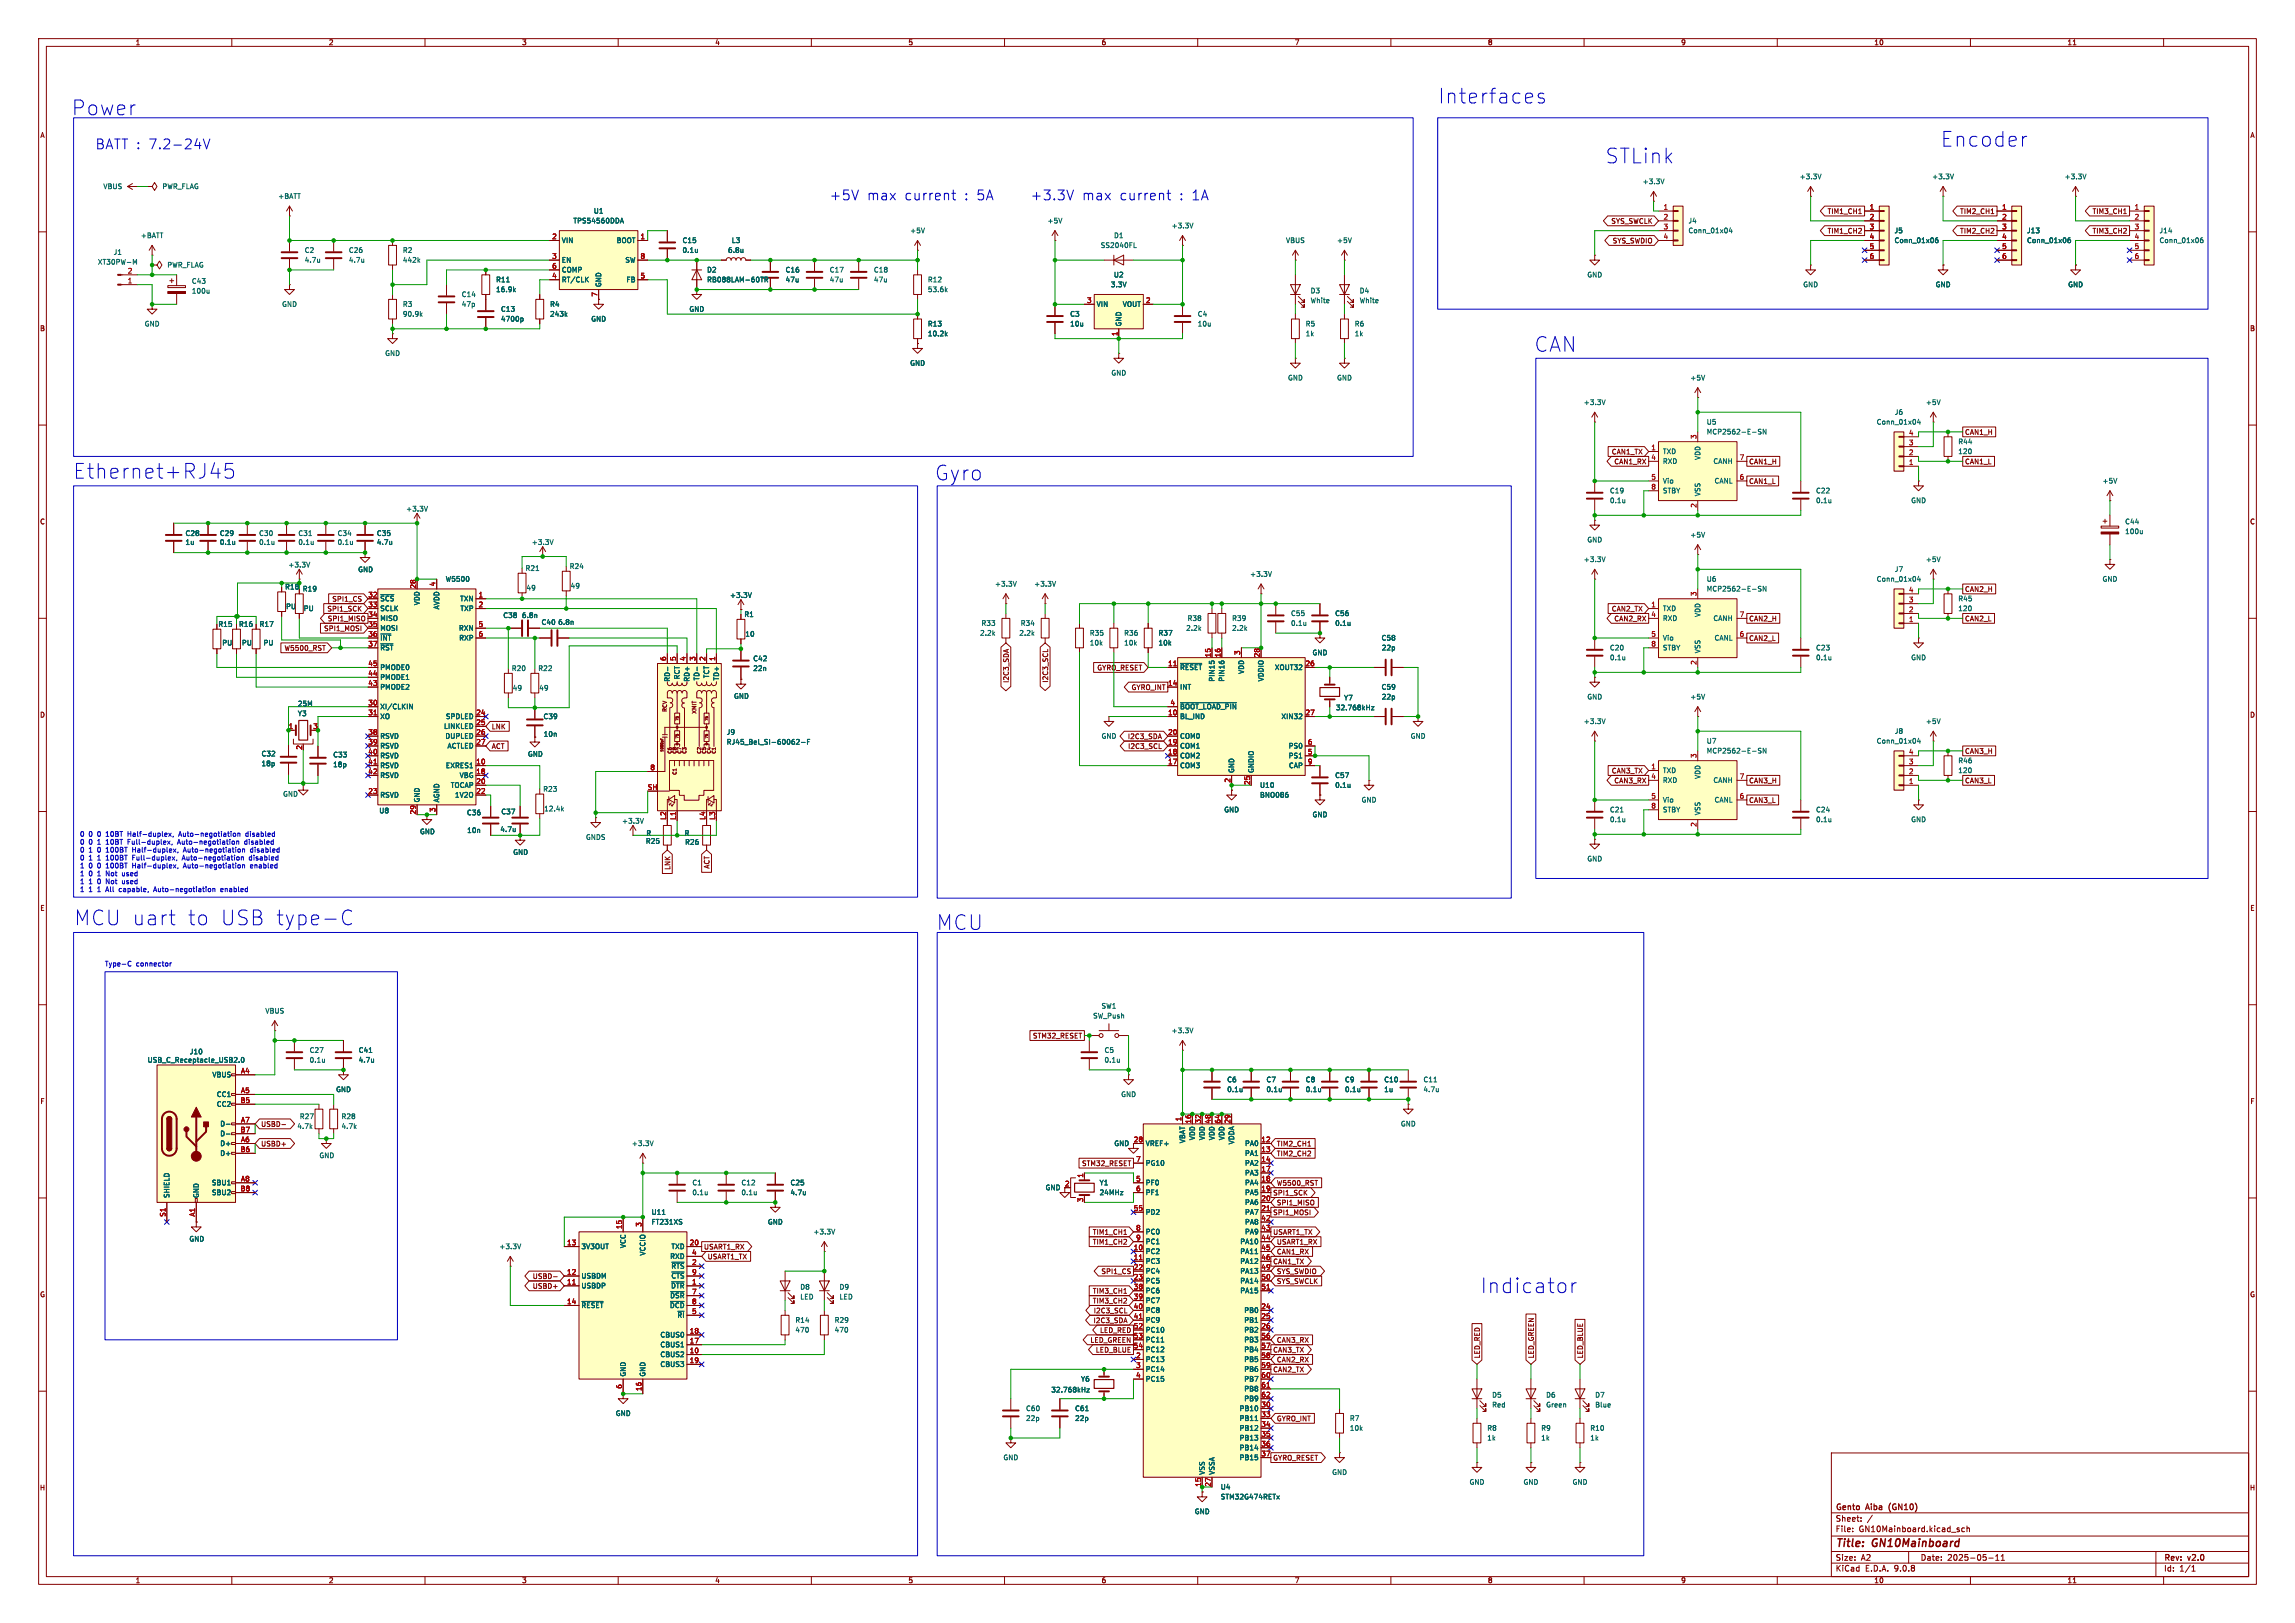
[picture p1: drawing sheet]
<svg xmlns="http://www.w3.org/2000/svg" width="594mm" height="420mm" viewBox="0 0 594 420" stroke-linecap="round" stroke-linejoin="round" font-family="sans-serif">
<defs><g id="words">
<g font-size="5.3" fill="#0000c2">
<text x="372.3" y="27">Interfaces</text>
<text x="18.6" y="30.1">Power</text>
<text x="502.4" y="38.2">Encoder</text>
<text x="415.6" y="42.5">STLink</text>
<text x="397.2" y="91.3">CAN</text>
<text x="18.8" y="124.2">Ethernet+RJ45</text>
<text x="242.1" y="124.6">Gyro</text>
<text x="19" y="239.8">MCU uart</text>
<text x="47.8" y="239.8">to</text>
<text x="56.1" y="239.8">USB type-C</text>
<text x="242.5" y="240.9">MCU</text>
<text x="383.3" y="334.9">Indicator</text>
</g>
<g font-size="3.5" fill="#0000c2">
<text x="24.7" y="38.8">BATT : 7.2-24V</text>
<text x="214.7" y="52">+5V</text>
<text x="224.3" y="52">max</text>
<text x="234" y="52">current</text>
<text x="249.4" y="52">: 5A</text>
<text x="266.7" y="52">+3.3V</text>
<text x="280" y="52">max</text>
<text x="289.6" y="52">current</text>
<text x="305" y="52">: 1A</text>
</g>
<g font-size="2.8" fill="#840000">
<text x="475" y="400.9">Title:</text>
<text x="484.7" y="400.9">GN10Mainboard</text>
</g>
<g font-size="2.1" fill="#840000">
<text x="475" y="394">Sheet:</text>
<text x="475" y="391.2">Gento</text>
<text x="483.1" y="391.2">Aiba</text>
<text x="489.6" y="391.2">(GN10)</text>
<text x="475" y="396.7">File:</text>
<text x="481.1" y="396.7">GN10Mainboard.kicad_sch</text>
<text x="475" y="406.9">KiCad</text>
<text x="475" y="404.1">Size:</text>
<text x="481.7" y="404.1">A2</text>
<text x="482.7" y="406.9">E.D.A.</text>
<text x="490.3" y="406.9">9.0.8</text>
<text x="497" y="404.1">Date:</text>
<text x="504" y="404.1">2025-05-11</text>
<text x="560" y="404.3">Rev:</text>
<text x="560" y="406.9">Id:</text>
<text x="564.1" y="406.9">1/1</text>
<text x="566.4" y="404.3">v2.0</text>
</g>
<g font-size="1.8" fill="#840000">
<text x="35" y="11.9">1</text>
<text x="85" y="11.9">2</text>
<text x="135" y="11.9">3</text>
<text x="185" y="11.9">4</text>
<text x="235" y="11.9">5</text>
<text x="285" y="11.9">6</text>
<text x="335" y="11.9">7</text>
<text x="385" y="11.9">8</text>
<text x="435" y="11.9">9</text>
<text x="485" y="11.9">10</text>
<text x="535" y="11.9">11</text>
<text x="10.3" y="35.9">A</text>
<text x="582.3" y="35.9">A</text>
<text x="416.9" y="58.1">SYS_SWCLK</text>
<text x="472.9" y="55.6">TIM1_CH1</text>
<text x="507.2" y="55.6">TIM2_CH1</text>
<text x="541.5" y="55.6">TIM3_CH1</text>
<text x="417.3" y="63.2">SYS_SWDIO</text>
<text x="472.9" y="60.6">TIM1_CH2</text>
<text x="507.2" y="60.6">TIM2_CH2</text>
<text x="541.5" y="60.6">TIM3_CH2</text>
<text x="10.3" y="85.9">B</text>
<text x="582.3" y="85.9">B</text>
<text x="508.5" y="112.7">CAN1_H</text>
<text x="417" y="117.8">CAN1_TX</text>
<text x="417.7" y="120.3">CAN1_RX</text>
<text x="452.6" y="120.3">CAN1_H</text>
<text x="452.6" y="125.4">CAN1_L</text>
<text x="508.5" y="120.3">CAN1_L</text>
<text x="10.3" y="135.9">C</text>
<text x="582.3" y="135.9">C</text>
<text x="85.9" y="155.9">SPI1_CS</text>
<text x="508.5" y="153.4">CAN2_H</text>
<text x="84.6" y="158.4">SPI1_SCK</text>
<text x="84.7" y="161">SPI1_MISO</text>
<text x="417" y="158.4">CAN2_TX</text>
<text x="417.7" y="161">CAN2_RX</text>
<text x="452.6" y="161">CAN2_H</text>
<text x="508.5" y="161">CAN2_L</text>
<text x="56.4" y="162.4">R15</text>
<text x="83.8" y="163.5">SPI1_MOSI</text>
<text x="452.6" y="166.1">CAN2_L</text>
<text x="73.5" y="168.6">W5500_RST</text>
<text x="283.9" y="173.7">GYRO_RESET</text>
<text x="261.3" y="176.8" transform="rotate(-90 261.3 176.8)">I2C3_SDA</text>
<text x="271.5" y="176.8" transform="rotate(-90 271.5 176.8)">I2C3_SCL</text>
<text x="292.8" y="178.8">GYRO_INT</text>
<text x="10.3" y="185.9">D</text>
<text x="582.3" y="185.9">D</text>
<text x="127.2" y="188.9">LNK</text>
<text x="291.8" y="191.5">I2C3_SDA</text>
<text x="127.2" y="194">ACT</text>
<text x="291.9" y="194">I2C3_SCL</text>
<text x="508.5" y="195.3">CAN3_H</text>
<text x="417" y="200.3">CAN3_TX</text>
<text x="417.7" y="202.9">CAN3_RX</text>
<text x="452.6" y="202.9">CAN3_H</text>
<text x="508.5" y="202.9">CAN3_L</text>
<text x="452.6" y="208">CAN3_L</text>
<text x="173.7" y="225.2" transform="rotate(-90 173.7 225.2)">LNK</text>
<text x="183.8" y="224.9" transform="rotate(-90 183.8 224.9)">ACT</text>
<text x="10.3" y="235.9">E</text>
<text x="582.3" y="235.9">E</text>
<text x="267.2" y="268.9">STM32_RESET</text>
<text x="10.3" y="285.9">F</text>
<text x="582.3" y="285.9">F</text>
<text x="67.5" y="291.8">USBD-</text>
<text x="67.5" y="296.9">USBD+</text>
<text x="330.4" y="299.4">TIM2_CH2</text>
<text x="330.4" y="296.9">TIM2_CH1</text>
<text x="279.9" y="301.9">STM32_RESET</text>
<text x="275.5" y="307.1">2</text>
<text x="329.4" y="309.6">SPI1_SCK</text>
<text x="330.4" y="307">W5500_RST</text>
<text x="329.4" y="314.6">SPI1_MOSI</text>
<text x="330.4" y="312.1">SPI1_MISO</text>
<text x="182.1" y="323.5">USART1_RX</text>
<text x="282.7" y="322.3">TIM1_CH2</text>
<text x="282.7" y="319.7">TIM1_CH1</text>
<text x="329.4" y="319.7">USART1_TX</text>
<text x="330.4" y="322.3">USART1_RX</text>
<text x="183" y="326.1">USART1_TX</text>
<text x="284.9" y="329.9">SPI1_CS</text>
<text x="329.4" y="327.3">CAN1_TX</text>
<text x="330.4" y="324.8">CAN1_RX</text>
<text x="330.4" y="329.9">SYS_SWDIO</text>
<text x="10.3" y="335.9">G</text>
<text x="137.8" y="333.7">USBD+</text>
<text x="137.8" y="331.2">USBD-</text>
<text x="282.7" y="335">TIM3_CH1</text>
<text x="330.4" y="332.4">SYS_SWCLK</text>
<text x="582.3" y="335.9">G</text>
<text x="282.7" y="337.5">TIM3_CH2</text>
<text x="283" y="340">I2C3_SCL</text>
<text x="282.1" y="347.7">LED_GREEN</text>
<text x="282.9" y="342.6">I2C3_SDA</text>
<text x="284.6" y="345.1">LED_RED</text>
<text x="330.4" y="347.7">CAN3_RX</text>
<text x="283.5" y="350.2">LED_BLUE</text>
<text x="329.4" y="350.2">CAN3_TX</text>
<text x="330.4" y="352.7">CAN2_RX</text>
<text x="383.2" y="351.6" transform="rotate(-90 383.2 351.6)">LED_RED</text>
<text x="397.2" y="351.6" transform="rotate(-90 397.2 351.6)">LED_GREEN</text>
<text x="409.9" y="351.6" transform="rotate(-90 409.9 351.6)">LED_BLUE</text>
<text x="329.4" y="355.3">CAN2_TX</text>
<text x="330.4" y="368">GYRO_INT</text>
<text x="329.4" y="378.1">GYRO_RESET</text>
<text x="10.2" y="385.9">H</text>
<text x="582.2" y="385.9">H</text>
<text x="35" y="409.9">1</text>
<text x="85" y="409.9">2</text>
<text x="135" y="409.9">3</text>
<text x="185" y="409.9">4</text>
<text x="235" y="409.9">5</text>
<text x="285" y="409.9">6</text>
<text x="335" y="409.9">7</text>
<text x="385" y="409.9">8</text>
<text x="435" y="409.9">9</text>
<text x="485" y="409.9">10</text>
<text x="535" y="409.9">11</text>
</g>
<g font-size="1.8" fill="#006464">
<text x="425" y="47.9">+3.3V</text>
<text x="465.7" y="46.6">+3.3V</text>
<text x="500" y="46.6">+3.3V</text>
<text x="534.3" y="46.6">+3.3V</text>
<text x="26.6" y="49.1">VBUS</text>
<text x="41.9" y="49.1">PWR_FLAG</text>
<text x="71.9" y="51.7">+BATT</text>
<text x="148.3" y="58">TPS54560DDA</text>
<text x="153.6" y="55.5">U1</text>
<text x="271" y="58">+5V</text>
<text x="303.1" y="59.3">+3.3V</text>
<text x="436.9" y="58">J4</text>
<text x="36.3" y="61.8">+BATT</text>
<text x="78.7" y="65.6">C2</text>
<text x="90.2" y="65.6">C26</text>
<text x="104.1" y="65.6">R2</text>
<text x="145.3" y="63.1">VIN</text>
<text x="159.5" y="63.1">BOOT</text>
<text x="176.5" y="63.1">C15</text>
<text x="176.5" y="65.6">0.1u</text>
<text x="188.3" y="65.6">6.8u</text>
<text x="189.3" y="63.1">L3</text>
<text x="235.5" y="60.6">+5V</text>
<text x="284.8" y="64.4">SS2040FL</text>
<text x="288.2" y="61.8">D1</text>
<text x="332.7" y="63.1">VBUS</text>
<text x="345.9" y="63.1">+5V</text>
<text x="436.9" y="60.6">Conn_01x04</text>
<text x="490.2" y="60.6">J5</text>
<text x="490.2" y="63.1">Conn_01x06</text>
<text x="524.5" y="63.1">Conn_01x06</text>
<text x="524.5" y="60.6">J13</text>
<text x="558.8" y="63.1">Conn_01x06</text>
<text x="558.8" y="60.6">J14</text>
<text x="25.2" y="68.7">XT30PW-M</text>
<text x="29.3" y="66.1">J1</text>
<text x="43.2" y="69.4">PWR_FLAG</text>
<text x="78.7" y="68.2">4.7u</text>
<text x="90.2" y="68.2">4.7u</text>
<text x="104.1" y="68.2">442k</text>
<text x="145.3" y="68.2">EN</text>
<text x="145.3" y="70.7">COMP</text>
<text x="161.7" y="68.2">SW</text>
<text x="182.9" y="70.7">D2</text>
<text x="203.2" y="70.7">C16</text>
<text x="214.6" y="70.7">C17</text>
<text x="226.1" y="70.7">C18</text>
<text x="288.2" y="72">U2</text>
<text x="410.7" y="72">GND</text>
<text x="49.5" y="76.2">100u</text>
<text x="49.5" y="73.6">C43</text>
<text x="119.4" y="77.1">C14</text>
<text x="128.3" y="73.3">R11</text>
<text x="128.3" y="75.8">16.9k</text>
<text x="145.3" y="73.3">RT/CLK</text>
<text x="155.8" y="74.4" transform="rotate(-90 155.8 74.4)">GND</text>
<text x="162" y="73.3">FB</text>
<text x="182.9" y="73.3">RB088LAM-60TR</text>
<text x="203.2" y="73.3">47u</text>
<text x="214.6" y="73.3">47u</text>
<text x="226.1" y="73.3">47u</text>
<text x="240" y="73.3">R12</text>
<text x="240" y="75.8">53.6k</text>
<text x="287.4" y="74.5">3.3V</text>
<text x="339.1" y="76.1">D3</text>
<text x="351.8" y="76.1">D4</text>
<text x="466.6" y="74.5">GND</text>
<text x="500.9" y="74.5">GND</text>
<text x="535.2" y="74.5">GND</text>
<text x="72.9" y="79.6">GND</text>
<text x="104.1" y="79.6">R3</text>
<text x="104.1" y="82.1">90.9k</text>
<text x="119.4" y="79.6">47p</text>
<text x="129.5" y="80.9">C13</text>
<text x="129.5" y="83.4">4700p</text>
<text x="142.2" y="79.6">R4</text>
<text x="142.2" y="82.1">243k</text>
<text x="152.9" y="83.4">GND</text>
<text x="178.3" y="80.9">GND</text>
<text x="276.9" y="82.1">C3</text>
<text x="283.7" y="79.6">VIN</text>
<text x="290.5" y="79.6">VOUT</text>
<text x="309.9" y="82.1">C4</text>
<text x="339.1" y="78.7">White</text>
<text x="351.8" y="78.7">White</text>
<text x="37.3" y="84.7">GND</text>
<text x="240" y="84.7">R13</text>
<text x="240" y="87.2">10.2k</text>
<text x="276.9" y="84.7">10u</text>
<text x="290.4" y="84.6" transform="rotate(-90 290.4 84.6)">GND</text>
<text x="309.9" y="84.7">10u</text>
<text x="337.8" y="84.7">R5</text>
<text x="337.8" y="87.2">1k</text>
<text x="350.5" y="84.7">R6</text>
<text x="350.5" y="87.2">1k</text>
<text x="99.6" y="92.3">GND</text>
<text x="235.5" y="94.8">GND</text>
<text x="287.5" y="97.4">GND</text>
<text x="333.2" y="98.7">GND</text>
<text x="345.9" y="98.7">GND</text>
<text x="437.4" y="98.7">+5V</text>
<text x="409.8" y="105">+3.3V</text>
<text x="490.3" y="107.5">J6</text>
<text x="498.3" y="105">+5V</text>
<text x="441.6" y="110.1">U5</text>
<text x="441.6" y="112.6">MCP2562-E-SN</text>
<text x="485.6" y="110.1">Conn_01x04</text>
<text x="430.3" y="117.7">TXD</text>
<text x="440.3" y="119.1" transform="rotate(-90 440.3 119.1)">VDD</text>
<text x="506.7" y="117.7">120</text>
<text x="506.7" y="115.2">R44</text>
<text x="430.3" y="120.2">RXD</text>
<text x="430.3" y="125.3">Vio</text>
<text x="443.3" y="120.2">CANH</text>
<text x="443.6" y="125.3">CANL</text>
<text x="544.1" y="125.3">+5V</text>
<text x="416.6" y="127.9">C19</text>
<text x="416.6" y="130.4">0.1u</text>
<text x="430.3" y="127.9">STBY</text>
<text x="440.3" y="128.5" transform="rotate(-90 440.3 128.5)">VSS</text>
<text x="469.9" y="127.9">C22</text>
<text x="469.9" y="130.4">0.1u</text>
<text x="494.5" y="130.4">GND</text>
<text x="105" y="132.6">+3.3V</text>
<text x="549.9" y="135.9">C44</text>
<text x="47.9" y="141.2">1u</text>
<text x="47.9" y="138.9">C28</text>
<text x="56.8" y="138.9">C29</text>
<text x="56.8" y="141.2">0.1u</text>
<text x="66.9" y="138.9">C30</text>
<text x="66.9" y="141.2">0.1u</text>
<text x="77.1" y="138.9">C31</text>
<text x="77.1" y="141.2">0.1u</text>
<text x="87.3" y="138.9">C34</text>
<text x="87.3" y="141.2">0.1u</text>
<text x="97.4" y="138.9">C35</text>
<text x="97.4" y="141.2">4.7u</text>
<text x="137.5" y="141.2">+3.3V</text>
<text x="410.7" y="140.6">GND</text>
<text x="437.4" y="139.3">+5V</text>
<text x="549.9" y="138.4">100u</text>
<text x="74.5" y="147">+3.3V</text>
<text x="92.6" y="148.3">GND</text>
<text x="135.9" y="147.9">R21</text>
<text x="147.3" y="147.4">R24</text>
<text x="323.4" y="149.5">+3.3V</text>
<text x="409.8" y="145.6">+3.3V</text>
<text x="490.3" y="148.2">J7</text>
<text x="498.3" y="145.6">+5V</text>
<text x="73.7" y="152.8">R18</text>
<text x="78.2" y="153.3">R19</text>
<text x="98.3" y="155.8">~{SCS}</text>
<text x="115.2" y="150.7">W5500</text>
<text x="119" y="155.8">TXN</text>
<text x="136.2" y="153">49</text>
<text x="147.6" y="152.5">49</text>
<text x="188.8" y="154.9">+3.3V</text>
<text x="257.4" y="152">+3.3V</text>
<text x="267.6" y="152">+3.3V</text>
<text x="441.6" y="150.7">U6</text>
<text x="441.6" y="153.3">MCP2562-E-SN</text>
<text x="485.6" y="150.7">Conn_01x04</text>
<text x="506.7" y="155.8">R45</text>
<text x="544.1" y="150.7">GND</text>
<text x="73.9" y="157.8">PU</text>
<text x="78.5" y="158.3">PU</text>
<text x="98.3" y="158.3">SCLK</text>
<text x="98.3" y="160.9">MISO</text>
<text x="108.8" y="156.7" transform="rotate(-90 108.8 156.7)">VDD</text>
<text x="113.9" y="157.8" transform="rotate(-90 113.9 157.8)">AVDD</text>
<text x="119" y="158.3">TXP</text>
<text x="130.1" y="160.1">C38</text>
<text x="135" y="160.1">6.8n</text>
<text x="140" y="161.9">C40</text>
<text x="144.4" y="161.9">6.8n</text>
<text x="192.5" y="159.9">R1</text>
<text x="307.2" y="160.9">R38</text>
<text x="318.8" y="160.9">R39</text>
<text x="334" y="159.6">C55</text>
<text x="345.4" y="159.6">C56</text>
<text x="430.3" y="158.3">TXD</text>
<text x="430.3" y="160.9">RXD</text>
<text x="440.3" y="159.8" transform="rotate(-90 440.3 159.8)">VDD</text>
<text x="443.3" y="160.9">CANH</text>
<text x="506.7" y="158.3">120</text>
<text x="57.4" y="167.2">PU</text>
<text x="61.7" y="162.4">R16</text>
<text x="62.5" y="167.2">PU</text>
<text x="67.1" y="162.4">R17</text>
<text x="68.1" y="167.2">PU</text>
<text x="98.3" y="163.4">MOSI</text>
<text x="98.3" y="166">~{INT}</text>
<text x="118.7" y="163.4">RXN</text>
<text x="118.7" y="166">RXP</text>
<text x="192.8" y="164.9">10</text>
<text x="253.5" y="164.7">2.2k</text>
<text x="253.9" y="162.2">R33</text>
<text x="263.7" y="164.7">2.2k</text>
<text x="264.1" y="162.2">R34</text>
<text x="281.9" y="167.2">10k</text>
<text x="281.9" y="164.7">R35</text>
<text x="290.8" y="167.2">10k</text>
<text x="290.8" y="164.7">R36</text>
<text x="299.7" y="167.2">10k</text>
<text x="299.7" y="164.7">R37</text>
<text x="306.9" y="163.4">2.2k</text>
<text x="318.8" y="163.4">2.2k</text>
<text x="334" y="162.2">0.1u</text>
<text x="345.4" y="162.2">0.1u</text>
<text x="357.5" y="166">C58</text>
<text x="430.3" y="166">Vio</text>
<text x="443.6" y="166">CANL</text>
<text x="98.3" y="168.5">~{RST}</text>
<text x="98.3" y="173.6">PMODE0</text>
<text x="132.3" y="173.8">R20</text>
<text x="139.2" y="173.8">R22</text>
<text x="194.8" y="171.3">C42</text>
<text x="194.8" y="173.8">22n</text>
<text x="305.3" y="173.6">~{RESET}</text>
<text x="329.9" y="173.6">XOUT32</text>
<text x="339.6" y="169.8">GND</text>
<text x="357.5" y="168.5">22p</text>
<text x="416.6" y="168.5">C20</text>
<text x="416.6" y="171">0.1u</text>
<text x="430.3" y="168.5">STBY</text>
<text x="440.3" y="169.2" transform="rotate(-90 440.3 169.2)">VSS</text>
<text x="469.9" y="168.5">C23</text>
<text x="469.9" y="171">0.1u</text>
<text x="494.5" y="171">GND</text>
<text x="98.3" y="176.1">PMODE1</text>
<text x="98.3" y="178.7">PMODE2</text>
<text x="132.6" y="178.9">49</text>
<text x="139.5" y="178.9">49</text>
<text x="173.6" y="176.5" transform="rotate(-90 173.6 176.5)">RD-</text>
<text x="176.1" y="175.9" transform="rotate(-90 176.1 175.9)">RCT</text>
<text x="178.7" y="176.5" transform="rotate(-90 178.7 176.5)">RD+</text>
<text x="181.2" y="176.2" transform="rotate(-90 181.2 176.2)">TD-</text>
<text x="183.7" y="175.6" transform="rotate(-90 183.7 175.6)">TCT</text>
<text x="186.3" y="176.2" transform="rotate(-90 186.3 176.2)">TD+</text>
<text x="305.3" y="178.7">INT</text>
<text x="314.6" y="176.5" transform="rotate(-90 314.6 176.5)">PIN15</text>
<text x="317.1" y="176.5" transform="rotate(-90 317.1 176.5)">PIN16</text>
<text x="322.2" y="174.5" transform="rotate(-90 322.2 174.5)">VDD</text>
<text x="327.3" y="176.5" transform="rotate(-90 327.3 176.5)">VDDIO</text>
<text x="357.5" y="178.7">C59</text>
<text x="77" y="185.5">Y3</text>
<text x="77" y="183">25M</text>
<text x="98.3" y="183.7">XI/CLKIN</text>
<text x="189.9" y="181">GND</text>
<text x="305.3" y="183.7">~{BOOT_LOAD_PIN}</text>
<text x="345.7" y="184">32.768kHz</text>
<text x="347.7" y="181.5">Y7</text>
<text x="357.5" y="181.2">22p</text>
<text x="410.7" y="181.2">GND</text>
<text x="437.4" y="181.2">+5V</text>
<text x="98.3" y="186.3">XO</text>
<text x="98.3" y="191.4">RSVD</text>
<text x="114.8" y="188.8">LINKLED</text>
<text x="115.2" y="191.4">DUPLED</text>
<text x="115.3" y="186.3">SPDLED</text>
<text x="140.5" y="186.3">C39</text>
<text x="140.6" y="190.9">10n</text>
<text x="188" y="190.3">J9</text>
<text x="285" y="191.4">GND</text>
<text x="305.3" y="186.3">BL_IND</text>
<text x="305.3" y="191.4">COM0</text>
<text x="331.5" y="186.3">XIN32</text>
<text x="365" y="191.4">GND</text>
<text x="409.8" y="187.6">+3.3V</text>
<text x="490.3" y="190.1">J8</text>
<text x="498.3" y="187.6">+5V</text>
<text x="67.6" y="195.9">C32</text>
<text x="86.1" y="196.2">C33</text>
<text x="98.3" y="193.9">RSVD</text>
<text x="98.3" y="196.4">RSVD</text>
<text x="115.7" y="193.9">ACTLED</text>
<text x="136.5" y="196">GND</text>
<text x="188" y="192.9">RJ45_Bel_SI-60062-F</text>
<text x="305.3" y="193.9">COM1</text>
<text x="305.3" y="196.4">COM2</text>
<text x="333.4" y="193.9">PS0</text>
<text x="333.4" y="196.4">PS1</text>
<text x="441.6" y="192.6">U7</text>
<text x="441.6" y="195.2">MCP2562-E-SN</text>
<text x="485.6" y="192.6">Conn_01x04</text>
<text x="506.7" y="197.7">R46</text>
<text x="67.6" y="198.5">18p</text>
<text x="86.1" y="198.7">18p</text>
<text x="98.3" y="199">RSVD</text>
<text x="98.3" y="201.5">RSVD</text>
<text x="115.3" y="199">EXRES1</text>
<text x="118.9" y="201.5">VBG</text>
<text x="305.3" y="199">COM3</text>
<text x="319.6" y="200.2" transform="rotate(-90 319.6 200.2)">GND</text>
<text x="324.7" y="200.2" transform="rotate(-90 324.7 200.2)">GNDIO</text>
<text x="333.5" y="199">CAP</text>
<text x="345.4" y="201.5">C57</text>
<text x="430.3" y="200.3">TXD</text>
<text x="430.3" y="202.8">RXD</text>
<text x="440.3" y="201.7" transform="rotate(-90 440.3 201.7)">VDD</text>
<text x="443.3" y="202.8">CANH</text>
<text x="506.7" y="200.3">120</text>
<text x="73.1" y="206.3">GND</text>
<text x="98.3" y="206.6">RSVD</text>
<text x="108.8" y="207.8" transform="rotate(-90 108.8 207.8)">GND</text>
<text x="113.9" y="207.8" transform="rotate(-90 113.9 207.8)">AGND</text>
<text x="116.6" y="204.1">TOCAP</text>
<text x="117.6" y="206.6">1V2O</text>
<text x="140.5" y="205.1">R23</text>
<text x="326" y="204.1">U10</text>
<text x="326" y="206.6">BNO086</text>
<text x="345.4" y="204.1">0.1u</text>
<text x="352.3" y="207.9">GND</text>
<text x="430.3" y="207.9">Vio</text>
<text x="443.6" y="207.9">CANL</text>
<text x="98.1" y="210.7">U8</text>
<text x="120.7" y="211.2">C36</text>
<text x="120.8" y="215.7">10n</text>
<text x="129.4" y="215.5">4.7u</text>
<text x="129.6" y="210.9">C37</text>
<text x="140.7" y="210.2">12.4k</text>
<text x="160.9" y="213.3">+3.3V</text>
<text x="316.7" y="210.4">GND</text>
<text x="339.6" y="211.7">GND</text>
<text x="416.6" y="210.4">C21</text>
<text x="416.6" y="213">0.1u</text>
<text x="430.3" y="210.4">STBY</text>
<text x="440.3" y="211.1" transform="rotate(-90 440.3 211.1)">VSS</text>
<text x="469.9" y="210.4">C24</text>
<text x="469.9" y="213">0.1u</text>
<text x="494.5" y="213">GND</text>
<text x="108.6" y="216.1">GND</text>
<text x="132.7" y="221.4">GND</text>
<text x="151.5" y="217.5">GNDS</text>
<text x="167" y="218.5">R25</text>
<text x="167.2" y="216.5">R</text>
<text x="177.1" y="216.5">R</text>
<text x="177.2" y="218.8">R26</text>
<text x="410.7" y="223.1">GND</text>
<text x="68.6" y="262.5">VBUS</text>
<text x="282.8" y="263.8">SW_Push</text>
<text x="285" y="261.2">SW1</text>
<text x="303.1" y="267.6">+3.3V</text>
<text x="38.1" y="275.2">USB_C_Receptacle_USB2.0</text>
<text x="49" y="273">J10</text>
<text x="80" y="272.6">C27</text>
<text x="80" y="275.2">0.1u</text>
<text x="92.7" y="272.6">C41</text>
<text x="92.7" y="275.2">4.7u</text>
<text x="285.8" y="272.6">C5</text>
<text x="285.8" y="275.2">0.1u</text>
<text x="54.8" y="279">VBUS</text>
<text x="317.5" y="280.3">C6</text>
<text x="327.7" y="280.3">C7</text>
<text x="337.8" y="280.3">C8</text>
<text x="348" y="280.3">C9</text>
<text x="358.1" y="280.3">C10</text>
<text x="368.3" y="280.3">C11</text>
<text x="56" y="284.1">CC1</text>
<text x="56" y="286.6">CC2</text>
<text x="86.9" y="282.8">GND</text>
<text x="290.1" y="284.1">GND</text>
<text x="317.5" y="282.8">0.1u</text>
<text x="327.7" y="282.8">0.1u</text>
<text x="337.8" y="282.8">0.1u</text>
<text x="348" y="282.8">0.1u</text>
<text x="358.1" y="282.8">1u</text>
<text x="368.3" y="282.8">4.7u</text>
<text x="56.9" y="291.7">D-</text>
<text x="76.8" y="292.3">4.7k</text>
<text x="77.5" y="289.8">R27</text>
<text x="88.3" y="292.3">4.7k</text>
<text x="88.3" y="289.8">R28</text>
<text x="362.5" y="291.7">GND</text>
<text x="56.9" y="294.2">D-</text>
<text x="56.9" y="296.8">D+</text>
<text x="56.9" y="299.3">D+</text>
<text x="82.5" y="299.9">GND</text>
<text x="163.4" y="296.8">+3.3V</text>
<text x="288.3" y="296.8">GND</text>
<text x="296.4" y="296.8">VREF+</text>
<text x="306.9" y="296" transform="rotate(-90 306.9 296)">VBAT</text>
<text x="309.5" y="295.2" transform="rotate(-90 309.5 295.2)">VDD</text>
<text x="312" y="295.2" transform="rotate(-90 312 295.2)">VDD</text>
<text x="314.6" y="295.2" transform="rotate(-90 314.6 295.2)">VDD</text>
<text x="317.1" y="295.2" transform="rotate(-90 317.1 295.2)">VDD</text>
<text x="319.6" y="296.3" transform="rotate(-90 319.6 296.3)">VDDA</text>
<text x="322.1" y="296.8">PA0</text>
<text x="322.1" y="299.3">PA1</text>
<text x="296.4" y="301.9">PG10</text>
<text x="322.1" y="301.9">PA2</text>
<text x="322.1" y="304.4">PA3</text>
<text x="44" y="310.1" transform="rotate(-90 44 310.1)">SHIELD</text>
<text x="51.7" y="310.1" transform="rotate(-90 51.7 310.1)">GND</text>
<text x="54.7" y="306.9">SBU1</text>
<text x="54.7" y="309.5">SBU2</text>
<text x="179.1" y="306.9">C1</text>
<text x="179.1" y="309.5">0.1u</text>
<text x="191.8" y="306.9">C12</text>
<text x="191.8" y="309.5">0.1u</text>
<text x="204.5" y="306.9">C25</text>
<text x="204.5" y="309.5">4.7u</text>
<text x="270.5" y="308.2">GND</text>
<text x="284.5" y="306.9">Y1</text>
<text x="284.5" y="309.5">24MHz</text>
<text x="296.4" y="306.9">PF0</text>
<text x="296.4" y="309.5">PF1</text>
<text x="322.1" y="306.9">PA4</text>
<text x="322.1" y="309.5">PA5</text>
<text x="168.5" y="314.6">U11</text>
<text x="168.5" y="317.1">FT231XS</text>
<text x="198.6" y="317.1">GND</text>
<text x="296.4" y="314.6">PD2</text>
<text x="322.1" y="312">PA6</text>
<text x="322.1" y="314.6">PA7</text>
<text x="322.1" y="317.1">PA8</text>
<text x="48.9" y="321.5">GND</text>
<text x="129.1" y="323.4">+3.3V</text>
<text x="150.4" y="323.4">3V3OUT</text>
<text x="162.2" y="323.1" transform="rotate(-90 162.2 323.1)">VCC</text>
<text x="173.6" y="323.4">TXD</text>
<text x="210.4" y="319.6">+3.3V</text>
<text x="296.4" y="319.6">PC0</text>
<text x="296.4" y="322.2">PC1</text>
<text x="320.9" y="322.2">PA10</text>
<text x="322.1" y="319.6">PA9</text>
<text x="167.2" y="325" transform="rotate(-90 167.2 325)">VCCIO</text>
<text x="173.3" y="326">RXD</text>
<text x="173.6" y="328.5">~{RTS}</text>
<text x="296.4" y="324.7">PC2</text>
<text x="296.4" y="327.3">PC3</text>
<text x="296.4" y="329.8">PC4</text>
<text x="320.9" y="324.7">PA11</text>
<text x="320.9" y="327.3">PA12</text>
<text x="320.9" y="329.8">PA13</text>
<text x="150.4" y="331.1">USBDM</text>
<text x="150.4" y="333.6">USBDP</text>
<text x="173.6" y="333.6">~{DTR}</text>
<text x="173.6" y="331.1">~{CTS}</text>
<text x="207" y="333.9">D8</text>
<text x="217.2" y="333.9">D9</text>
<text x="296.4" y="332.3">PC5</text>
<text x="296.4" y="334.9">PC6</text>
<text x="320.9" y="332.3">PA14</text>
<text x="320.9" y="334.9">PA15</text>
<text x="150.4" y="338.7">~{RESET}</text>
<text x="173.3" y="338.7">~{DCD}</text>
<text x="173.3" y="336.1">~{DSR}</text>
<text x="175.2" y="341.2">~{RI}</text>
<text x="207" y="336.5">LED</text>
<text x="217.2" y="336.5">LED</text>
<text x="296.4" y="337.4">PC7</text>
<text x="296.4" y="340">PC8</text>
<text x="321.9" y="340">PB0</text>
<text x="170.8" y="346.3">CBUS0</text>
<text x="205.7" y="345">470</text>
<text x="205.7" y="342.5">R14</text>
<text x="215.9" y="345">470</text>
<text x="215.9" y="342.5">R29</text>
<text x="296.4" y="342.5">PC9</text>
<text x="296.4" y="345">PC10</text>
<text x="296.4" y="347.6">PC11</text>
<text x="321.9" y="342.5">PB1</text>
<text x="321.9" y="345">PB2</text>
<text x="321.9" y="347.6">PB3</text>
<text x="170.8" y="348.8">CBUS1</text>
<text x="170.8" y="351.4">CBUS2</text>
<text x="170.8" y="353.9">CBUS3</text>
<text x="296.4" y="350.1">PC12</text>
<text x="296.4" y="352.7">PC13</text>
<text x="321.9" y="350.1">PB4</text>
<text x="321.9" y="352.7">PB5</text>
<text x="162.2" y="356.4" transform="rotate(-90 162.2 356.4)">GND</text>
<text x="167.2" y="356.4" transform="rotate(-90 167.2 356.4)">GND</text>
<text x="279.7" y="357.7">Y6</text>
<text x="296.4" y="355.2">PC14</text>
<text x="296.4" y="357.7">PC15</text>
<text x="321.9" y="355.2">PB6</text>
<text x="321.9" y="357.7">PB7</text>
<text x="265.4" y="365.4">C60</text>
<text x="272" y="360.5">32.768kHz</text>
<text x="278.1" y="365.4">C61</text>
<text x="320.7" y="365.4">PB10</text>
<text x="321.9" y="360.3">PB8</text>
<text x="321.9" y="362.8">PB9</text>
<text x="386.1" y="361.9">D5</text>
<text x="386.1" y="364.4">Red</text>
<text x="400.1" y="361.9">D6</text>
<text x="400.1" y="364.4">Green</text>
<text x="412.8" y="361.9">D7</text>
<text x="412.8" y="364.4">Blue</text>
<text x="159.3" y="366.6">GND</text>
<text x="265.4" y="367.9">22p</text>
<text x="278.1" y="367.9">22p</text>
<text x="320.7" y="367.9">PB11</text>
<text x="320.7" y="370.4">PB12</text>
<text x="349.3" y="367.9">R7</text>
<text x="349.3" y="370.4">10k</text>
<text x="384.8" y="370.4">R8</text>
<text x="398.8" y="370.4">R9</text>
<text x="411.5" y="370.4">R10</text>
<text x="320.7" y="373">PB13</text>
<text x="320.7" y="375.5">PB14</text>
<text x="384.8" y="373">1k</text>
<text x="398.8" y="373">1k</text>
<text x="411.5" y="373">1k</text>
<text x="259.6" y="378.1">GND</text>
<text x="312" y="381.8" transform="rotate(-90 312 381.8)">VSS</text>
<text x="314.6" y="381.8" transform="rotate(-90 314.6 381.8)">VSSA</text>
<text x="320.7" y="378.1">PB15</text>
<text x="344.7" y="381.9">GND</text>
<text x="315.8" y="388.2">STM32G474RETx</text>
<text x="315.8" y="385.7">U4</text>
<text x="380.2" y="384.4">GND</text>
<text x="394.2" y="384.4">GND</text>
<text x="406.9" y="384.4">GND</text>
<text x="309.1" y="392">GND</text>
</g>
<g font-size="1.8" fill="#a90000">
<text x="430.5" y="54.4">1</text>
<text x="430.5" y="56.9">2</text>
<text x="430.5" y="59.4">3</text>
<text x="483.8" y="54.4">1</text>
<text x="483.8" y="56.9">2</text>
<text x="483.8" y="59.4">3</text>
<text x="518.1" y="54.4">1</text>
<text x="518.1" y="56.9">2</text>
<text x="518.1" y="59.4">3</text>
<text x="552.4" y="54.4">1</text>
<text x="552.4" y="56.9">2</text>
<text x="552.4" y="59.4">3</text>
<text x="142.8" y="62">2</text>
<text x="165.7" y="62">1</text>
<text x="430.5" y="62">4</text>
<text x="483.8" y="62">4</text>
<text x="483.8" y="64.5">5</text>
<text x="518.1" y="62">4</text>
<text x="518.1" y="64.5">5</text>
<text x="552.4" y="62">4</text>
<text x="552.4" y="64.5">5</text>
<text x="32.9" y="70.9">2</text>
<text x="142.8" y="67.1">3</text>
<text x="142.8" y="69.6">6</text>
<text x="165.7" y="67.1">8</text>
<text x="483.8" y="67.1">6</text>
<text x="518.1" y="67.1">6</text>
<text x="552.4" y="67.1">6</text>
<text x="32.9" y="73.4">1</text>
<text x="142.8" y="72.1">4</text>
<text x="154.7" y="76.9" transform="rotate(-90 154.7 76.9)">7</text>
<text x="165.7" y="72.1">5</text>
<text x="281.2" y="78.5">3</text>
<text x="296.5" y="78.5">2</text>
<text x="289.3" y="87.1" transform="rotate(-90 289.3 87.1)">1</text>
<text x="439.2" y="113.7" transform="rotate(-90 439.2 113.7)">3</text>
<text x="494" y="112.8">4</text>
<text x="427.3" y="116.6">1</text>
<text x="427.3" y="119.1">4</text>
<text x="450.1" y="119.1">7</text>
<text x="494" y="117.9">2</text>
<text x="494" y="115.3">3</text>
<text x="427.3" y="124.2">5</text>
<text x="450.1" y="124.2">6</text>
<text x="494" y="120.4">1</text>
<text x="427.3" y="126.7">8</text>
<text x="439.2" y="131.5" transform="rotate(-90 439.2 131.5)">2</text>
<text x="95.2" y="154.7">32</text>
<text x="107.7" y="152.4" transform="rotate(-90 107.7 152.4)">28</text>
<text x="112.8" y="151.8" transform="rotate(-90 112.8 151.8)">4</text>
<text x="123.8" y="154.7">1</text>
<text x="439.2" y="154.4" transform="rotate(-90 439.2 154.4)">3</text>
<text x="494" y="156">3</text>
<text x="494" y="153.4">4</text>
<text x="95.2" y="157.2">33</text>
<text x="95.2" y="159.8">34</text>
<text x="123.8" y="157.2">2</text>
<text x="427.3" y="157.2">1</text>
<text x="427.3" y="159.8">4</text>
<text x="450.1" y="159.8">7</text>
<text x="494" y="161">1</text>
<text x="494" y="158.5">2</text>
<text x="95.2" y="162.3">35</text>
<text x="95.2" y="164.8">36</text>
<text x="95.2" y="167.4">37</text>
<text x="123.8" y="162.3">5</text>
<text x="123.8" y="164.8">6</text>
<text x="427.3" y="164.8">5</text>
<text x="427.3" y="167.4">8</text>
<text x="450.1" y="164.8">6</text>
<text x="95.2" y="172.5">45</text>
<text x="172.5" y="171.1" transform="rotate(-90 172.5 171.1)">6</text>
<text x="175" y="171.1" transform="rotate(-90 175 171.1)">5</text>
<text x="177.5" y="171.1" transform="rotate(-90 177.5 171.1)">4</text>
<text x="180.1" y="171.1" transform="rotate(-90 180.1 171.1)">3</text>
<text x="182.6" y="171.1" transform="rotate(-90 182.6 171.1)">2</text>
<text x="185.2" y="171.1" transform="rotate(-90 185.2 171.1)">1</text>
<text x="302.2" y="172.5">11</text>
<text x="313.4" y="170.2" transform="rotate(-90 313.4 170.2)">15</text>
<text x="316" y="170.2" transform="rotate(-90 316 170.2)">16</text>
<text x="321.1" y="169.6" transform="rotate(-90 321.1 169.6)">3</text>
<text x="326.1" y="170.2" transform="rotate(-90 326.1 170.2)">28</text>
<text x="337.8" y="172.5">26</text>
<text x="439.2" y="172.2" transform="rotate(-90 439.2 172.2)">2</text>
<text x="95.2" y="175">44</text>
<text x="95.2" y="177.5">43</text>
<text x="302.2" y="177.5">14</text>
<text x="95.2" y="182.6">30</text>
<text x="95.2" y="185.2">31</text>
<text x="123.1" y="185.2">24</text>
<text x="302.2" y="185.2">10</text>
<text x="302.8" y="182.6">4</text>
<text x="337.8" y="185.2">27</text>
<text x="74.6" y="188.7">1</text>
<text x="81" y="188.7">3</text>
<text x="95.2" y="190.2">38</text>
<text x="123.1" y="187.7">25</text>
<text x="123.1" y="190.2">26</text>
<text x="302.2" y="190.2">20</text>
<text x="78.2" y="194.1" transform="rotate(-90 78.2 194.1)">2</text>
<text x="95.2" y="192.8">39</text>
<text x="95.2" y="195.3">40</text>
<text x="95.2" y="197.9">41</text>
<text x="123.1" y="192.8">27</text>
<text x="123.1" y="197.9">10</text>
<text x="302.2" y="192.8">19</text>
<text x="302.2" y="195.3">18</text>
<text x="302.2" y="197.9">17</text>
<text x="338.4" y="192.8">6</text>
<text x="338.4" y="195.3">5</text>
<text x="338.4" y="197.9">9</text>
<text x="439.2" y="196.3" transform="rotate(-90 439.2 196.3)">3</text>
<text x="494" y="197.9">3</text>
<text x="494" y="195.3">4</text>
<text x="95.2" y="200.4">42</text>
<text x="123.1" y="200.4">18</text>
<text x="123.1" y="202.9">20</text>
<text x="168.2" y="199.4">8</text>
<text x="318.5" y="202.6" transform="rotate(-90 318.5 202.6)">2</text>
<text x="323.6" y="203.2" transform="rotate(-90 323.6 203.2)">25</text>
<text x="427.3" y="199.1">1</text>
<text x="427.3" y="201.7">4</text>
<text x="450.1" y="201.7">7</text>
<text x="494" y="202.9">1</text>
<text x="494" y="200.4">2</text>
<text x="95.2" y="205.5">23</text>
<text x="123.1" y="205.5">22</text>
<text x="167.5" y="204.5">SH</text>
<text x="427.3" y="206.8">5</text>
<text x="427.3" y="209.3">8</text>
<text x="450.1" y="206.8">6</text>
<text x="107.7" y="210.9" transform="rotate(-90 107.7 210.9)">29</text>
<text x="112.8" y="210.3" transform="rotate(-90 112.8 210.3)">3</text>
<text x="172.5" y="212.3" transform="rotate(-90 172.5 212.3)">L2</text>
<text x="175" y="212.3" transform="rotate(-90 175 212.3)">L1</text>
<text x="182.6" y="212.3" transform="rotate(-90 182.6 212.3)">L4</text>
<text x="185.2" y="212.3" transform="rotate(-90 185.2 212.3)">L3</text>
<text x="439.2" y="214.1" transform="rotate(-90 439.2 214.1)">2</text>
<text x="62.2" y="277.9">A4</text>
<text x="62.2" y="285.5">B5</text>
<text x="62.2" y="283">A5</text>
<text x="62.2" y="293.1">B7</text>
<text x="62.2" y="290.6">A7</text>
<text x="305.8" y="290.3" transform="rotate(-90 305.8 290.3)">1</text>
<text x="308.4" y="290.9" transform="rotate(-90 308.4 290.9)">16</text>
<text x="310.9" y="290.9" transform="rotate(-90 310.9 290.9)">32</text>
<text x="313.4" y="290.9" transform="rotate(-90 313.4 290.9)">48</text>
<text x="316" y="290.9" transform="rotate(-90 316 290.9)">64</text>
<text x="318.5" y="290.9" transform="rotate(-90 318.5 290.9)">29</text>
<text x="62.2" y="298.2">B6</text>
<text x="62.2" y="295.7">A6</text>
<text x="293.3" y="295.7">28</text>
<text x="326.3" y="295.7">12</text>
<text x="326.3" y="298.2">13</text>
<text x="62.2" y="305.8">A8</text>
<text x="280.4" y="304.9" transform="rotate(-90 280.4 304.9)">1</text>
<text x="293.9" y="300.7">7</text>
<text x="293.9" y="305.8">5</text>
<text x="326.3" y="300.7">14</text>
<text x="326.3" y="303.3">17</text>
<text x="326.3" y="305.8">18</text>
<text x="62.2" y="308.4">B8</text>
<text x="280.4" y="311.2" transform="rotate(-90 280.4 311.2)">3</text>
<text x="293.9" y="308.4">6</text>
<text x="326.3" y="308.4">19</text>
<text x="326.3" y="310.9">20</text>
<text x="42.9" y="315" transform="rotate(-90 42.9 315)">S1</text>
<text x="50.5" y="314.9" transform="rotate(-90 50.5 314.9)">A1</text>
<text x="166.1" y="317.6" transform="rotate(-90 166.1 317.6)">3</text>
<text x="293.3" y="313.4">55</text>
<text x="326.3" y="313.4">21</text>
<text x="326.3" y="316">42</text>
<text x="146.6" y="322.3">13</text>
<text x="161" y="318.2" transform="rotate(-90 161 318.2)">15</text>
<text x="178.4" y="322.3">20</text>
<text x="293.3" y="323.6">10</text>
<text x="293.9" y="318.5">8</text>
<text x="293.9" y="321.1">9</text>
<text x="326.3" y="318.5">43</text>
<text x="326.3" y="321.1">44</text>
<text x="326.3" y="323.6">45</text>
<text x="146.6" y="329.9">12</text>
<text x="179" y="324.9">4</text>
<text x="179" y="327.4">2</text>
<text x="179" y="329.9">9</text>
<text x="293.3" y="326.1">11</text>
<text x="293.3" y="328.7">22</text>
<text x="326.3" y="326.1">46</text>
<text x="326.3" y="328.7">49</text>
<text x="146.6" y="332.5">11</text>
<text x="179" y="332.5">1</text>
<text x="179" y="335">7</text>
<text x="293.3" y="331.2">23</text>
<text x="293.3" y="333.8">38</text>
<text x="326.3" y="331.2">50</text>
<text x="326.3" y="333.8">51</text>
<text x="146.6" y="337.6">14</text>
<text x="179" y="337.6">8</text>
<text x="179" y="340.1">5</text>
<text x="293.3" y="336.3">39</text>
<text x="293.3" y="338.8">40</text>
<text x="293.3" y="341.4">41</text>
<text x="326.3" y="338.8">24</text>
<text x="326.3" y="341.4">25</text>
<text x="178.4" y="345.2">18</text>
<text x="178.4" y="347.7">17</text>
<text x="293.3" y="343.9">52</text>
<text x="293.3" y="346.5">53</text>
<text x="326.3" y="343.9">26</text>
<text x="326.3" y="346.5">56</text>
<text x="178.4" y="350.3">10</text>
<text x="178.4" y="352.8">19</text>
<text x="293.3" y="349">54</text>
<text x="293.9" y="351.5">2</text>
<text x="326.3" y="349">57</text>
<text x="326.3" y="351.5">58</text>
<text x="161" y="359.5" transform="rotate(-90 161 359.5)">6</text>
<text x="293.9" y="354.1">3</text>
<text x="293.9" y="356.6">4</text>
<text x="326.3" y="354.1">59</text>
<text x="326.3" y="356.6">60</text>
<text x="326.3" y="359.2">61</text>
<text x="166.1" y="360.1" transform="rotate(-90 166.1 360.1)">16</text>
<text x="326.3" y="361.7">62</text>
<text x="326.3" y="364.2">30</text>
<text x="326.3" y="366.8">33</text>
<text x="326.3" y="369.3">34</text>
<text x="326.3" y="371.9">35</text>
<text x="326.3" y="374.4">36</text>
<text x="326.3" y="376.9">37</text>
<text x="310.9" y="384.9" transform="rotate(-90 310.9 384.9)">15</text>
<text x="313.4" y="384.9" transform="rotate(-90 313.4 384.9)">27</text>
</g>
<g font-size="1.8" fill="#0000c2">
<text x="20.6" y="216.7">0</text>
<text x="20.6" y="218.8">0</text>
<text x="20.6" y="220.8">0</text>
<text x="23" y="216.7">0</text>
<text x="23" y="218.8">0</text>
<text x="23" y="220.8">1</text>
<text x="25.3" y="216.7">0</text>
<text x="25.3" y="218.8">1</text>
<text x="25.3" y="220.8">0</text>
<text x="27.7" y="216.7">10BT</text>
<text x="27.7" y="218.8">10BT</text>
<text x="27.7" y="220.8">100BT</text>
<text x="33.5" y="216.7">Half-duplex,</text>
<text x="33.5" y="218.8">Full-duplex,</text>
<text x="34.8" y="220.8">Half-duplex,</text>
<text x="46.7" y="218.8">Auto-negotiation</text>
<text x="47" y="216.7">Auto-negotiation</text>
<text x="48.2" y="220.8">Auto-negotiation</text>
<text x="64.2" y="218.8">disabled</text>
<text x="64.5" y="216.7">disabled</text>
<text x="65.7" y="220.8">disabled</text>
<text x="20.6" y="222.9">0</text>
<text x="20.6" y="224.9">1</text>
<text x="20.6" y="226.9">1</text>
<text x="23" y="222.9">1</text>
<text x="23" y="224.9">0</text>
<text x="23" y="226.9">0</text>
<text x="25.3" y="222.9">1</text>
<text x="25.3" y="224.9">0</text>
<text x="25.3" y="226.9">1</text>
<text x="27.7" y="222.9">100BT</text>
<text x="27.7" y="224.9">100BT</text>
<text x="27.7" y="226.9">Not</text>
<text x="32.1" y="226.9">used</text>
<text x="34.8" y="222.9">Full-duplex,</text>
<text x="34.8" y="224.9">Half-duplex,</text>
<text x="47.9" y="222.9">Auto-negotiation</text>
<text x="48.2" y="224.9">Auto-negotiation</text>
<text x="65.4" y="222.9">disabled</text>
<text x="65.7" y="224.9">enabled</text>
<text x="20.6" y="229">1</text>
<text x="20.6" y="231">1</text>
<text x="23" y="229">1</text>
<text x="23" y="231">1</text>
<text x="25.3" y="229">0</text>
<text x="25.3" y="231">1</text>
<text x="27.7" y="229">Not</text>
<text x="27.7" y="231">All</text>
<text x="31.3" y="231">capable,</text>
<text x="32.1" y="229">used</text>
<text x="40.5" y="231">Auto-negotiation</text>
<text x="58" y="231">enabled</text>
<text x="27" y="250.3">Type-C</text>
<text x="35.2" y="250.3">connector</text>
</g>
<g font-size="1.4" fill="#840000">
<text x="172.8" y="184.4" transform="rotate(-90 172.8 184.4)">RCV</text>
<text x="180.4" y="184.9" transform="rotate(-90 180.4 184.9)">XMIT</text>
</g>
<g font-size="1.2" fill="#840000">
<text x="174" y="195.2" transform="rotate(-90 174 195.2)">C6</text>
<text x="175.3" y="195.2" transform="rotate(-90 175.3 195.2)">C8</text>
<text x="176.6" y="195.2" transform="rotate(-90 176.6 195.2)">C7</text>
<text x="177.8" y="195.2" transform="rotate(-90 177.8 195.2)">C3</text>
<text x="181.6" y="195.2" transform="rotate(-90 181.6 195.2)">C2</text>
<text x="182.9" y="195.2" transform="rotate(-90 182.9 195.2)">C5</text>
<text x="184.2" y="195.2" transform="rotate(-90 184.2 195.2)">C4</text>
<text x="185.5" y="195.2" transform="rotate(-90 185.5 195.2)">C1</text>
<text x="175.3" y="200.7" transform="rotate(-90 175.3 200.7)">C1</text>
</g>
<g font-size=".9" fill="#840000">
<text x="175.8" y="191.3" transform="rotate(-90 175.8 191.3)">75</text>
<text x="175.8" y="186.7" transform="rotate(-90 175.8 186.7)">75</text>
<text x="183.4" y="191.3" transform="rotate(-90 183.4 191.3)">75</text>
<text x="183.4" y="186.7" transform="rotate(-90 183.4 186.7)">75</text>
<text x="171.9" y="194.7" transform="rotate(-90 171.9 194.7)">1000pF</text>
</g>
</g></defs>
<g fill="none" stroke="#840000" stroke-width=".26">
<path d="M10 10h574v400h-574zM12 12h570v396h-570zM60 10v2M110 10v2M160 10v2M210 10v2M260 10v2M310 10v2M360 10v2M410 10v2M460 10v2M510 10v2"/>
<path d="M536.6 11.6h.7M560 10v2M10 60h2M582 60h2M10 110h2M582 110h2M10 160h2M139.7 165.1h2.8M144.5 165.1h2.8M582 160h2M10 210h2M412.7 207v2.8"/>
<path d="M412.7 211.8v2.8M582 210h2M10 260h2M582 260h2M293.4 295.9v1.3h1.2l-1.2 1.3-1.3-1.3h1.3M10 310h2M582 310h2M10 360h2M474 376h108v32h-108zM582 360h2M474 397.5h108M474 391.5h108"/>
<path d="M479.5 396.2v.2M479.5 395.4v.2M481.7 393.5v.2M481.7 392.7v.2M484.6 392.1l-1.3 1.9M506.7 395.9h.4l.1 .3-.5 .2M506.7 395.4h.4M508.5 395.4h-.5l-.3 .3 .2 .6h.6M509.1 395.5l.6-.1v1M509.1 394.9v1.5M60 408v2M110 408v2"/>
<path d="M160 408v2M210 408v2M260 408v2M310 408v2M360 408v2M410 408v2M460 408v2M474 404.5h108M474 401.5h108M494 401.5v3M510 408v2M514.7 403.2h1.2"/>
<path d="M516.5 403.8h.9M516.5 402.7l.5-.4v1.5M518 403.8h.8M518 402.7l.4-.4v1.5M536.6 409.6h.7M558 401.5v6.5M560 408v2M567.3 406.6h.9M567.3 405.5l.4-.4v1.5"/>
</g>
<path d="M142.7 163.1v4M144.3 163.1v4M410.7 210.1h4.1M410.7 211.6h4.1" fill="none" stroke="#840000" stroke-width=".51"/>
<path d="M148.3 160.8v.8M419.4 210.1h.7M420.5 211.8v.9M420.5 212.5v.1" fill="none" stroke="#006464" stroke-width=".26"/>
<path d="M429.3 196.9h20.3v15.2h-20.3z" fill="#ffffc2"/>
<g fill="none" stroke="#840000" stroke-width=".26">
<path d="M412.7 134.6v1.3h1.3l-1.3 1.3-1.2-1.3h1.2M412.7 134.6h.1M71.9 153.2h2v5h-2zM72.9 151.9v1.3M72.9 158.2v1.3M76.5 153.7h2v5.1h-2zM77.5 152.4v1.3M77.5 158.8v1.2M412.7 149.9h.1M412.7 147.3v2.6M412.7 147.3l-.7 1.3M412.7 147.3l.8 1.3"/>
<path d="M55.1 162.8h2v5.1h-2zM56.1 167.9v1.3M60.2 162.8h2v5.1h-2zM61.2 161.5v1.3M61.2 167.9v1.3M65.3 162.8h2v5.1h-2zM66.3 161.5v1.3M66.3 167.9v1.3M130.6 174.2h2v5.1h-2zM131.6 173v1.2M131.6 179.3v1.3M132.1 162.6h2.8"/>
<path d="M136.9 162.6h2.8M137.4 174.2h2v5.1h-2zM138.4 173v1.2M138.4 179.3v1.3M287.3 162.6h2v5h-2zM288.3 161.3v1.3M288.3 167.6v1.3M412.7 175.3v1.2h1.3l-1.3 1.3-1.2-1.3h1.2M412.7 175.3h.1M412.7 165.1v2.8M412.7 169.9v2.8M138.4 190.8v1.2h1.3l-1.3 1.3-1.2-1.3h1.2"/>
<path d="M138.4 190.8h.1M138.4 183.1v2.8M138.4 188v2.8M412.7 191.8h.1M412.7 189.2l-.7 1.3M412.7 189.2l.8 1.3M412.7 189.2v2.6M426.7 199.4h2.6M429.3 196.9h20.3v15.2h-20.3zM439.4 194.3v2.6M134.6 216.2v1.2h1.3l-1.3 1.3-1.3-1.3h1.3M134.6 216.2h.1"/>
<path d="M134.6 208.5v2.8M134.6 213.4v2.8M138.7 205.5h2v5.1h-2zM139.7 204.2v1.3M139.7 210.6v1.2M154.2 211.6v1.3h1.2l-1.2 1.2-1.3-1.2h1.3M154.2 211.6h.1M163.8 216.2h.1M163.8 213.6l-.7 1.3M163.8 213.6l.8 1.3M163.8 213.6v2.6M426.7 201.9h2.6"/>
<path d="M426.7 207h2.6M426.7 209.6h2.6M439.4 212.1v2.5M449.6 201.9h2.5M449.6 207h2.5M71.1 266.7h.1M71.1 264.2l-.7 1.2M71.1 264.2l.8 1.2M71.1 264.2v2.5M76.2 269.2v2.8M76.2 274.1v2.8M85.3 287h2.1v5.1h-2.1z"/>
<path d="M86.4 285.8v1.2M86.4 292.1v1.3M276.9 307.3h.2M278.4 304.8h-1.3v5.1h1.3M280.7 303.5v1.9M280.7 309.2v.7M203.2 339.1v1.3M202.2 340.4h2v5h-2zM203.2 345.4v1.3M311.1 386.1v1.3h1.3l-1.3 1.2-1.2-1.2h1.2M311.1 386.1h.1"/>
</g>
<g fill="none" stroke="#006464" stroke-width=".26">
<path d="M138.9 159.1v.7M415.5 144.1l-.5 1.3M420.5 169.9v.9M420.5 170.6v.1M415.5 186l-.5 1.3M455.8 193.7h-.6a.53 .53 0 0 0 .6 .7l-.1 .4h-.6M457.1 193.6v1.3l-.7-1.3v1.3M133.4 214.4v.8M133.4 215.1h-.1M145.5 209.4l.3 .5M145.8 209l-.4 .5M166.6 211.8l-.5 1.3"/>
<path d="M84 274.1v.8M84 274.8h-.1"/>
</g>
<path d="M135.1 160.5v4.1M136.7 160.5v4.1M410.7 168.1h4.1M410.7 169.7h4.1M136.4 186.2h4.1M136.4 187.7h4.1M132.6 211.6h4.1M132.6 213.1h4.1M74.2 272.3h4M74.2 273.8h4M279.4 305.4h2.5M279.4 309.2h2.5" fill="none" stroke="#840000" stroke-width=".51"/>
<path d="M278.1 306.2h5.1v2.3h-5.1z" fill="none" stroke="#840000" stroke-width=".3"/>
<path d="M149.9 318.8h27.9v38.1h-27.9z" fill="#ffffc2"/>
<g fill="none" stroke="#840000" stroke-width=".26">
<path d="M191.8 157.7h.1M191.8 155.2v2.5M191.8 159v1.3M191.8 155.2l-.8 1.3M191.8 155.2l.7 1.3M260.3 158.8v1.2M270.5 158.8v1.2M190.8 160.3h2v5.1h-2zM191.8 175.8v1.2h1.2l-1.2 1.3-1.3-1.3h1.3M191.8 175.8h.1M191.8 165.4v1.2M191.8 167.9v2.8"/>
<path d="M191.8 172.7v2.8M259.3 160h2.1v5.1h-2.1zM260.3 165.1v1.3M269.5 160h2v5.1h-2zM270.5 165.1v1.3M149.9 318.8h27.9v38.1h-27.9zM161.3 315v3.8M166.4 315v3.8M146 322.6h3.9M146 330.2h3.9M146 332.7h3.9M146 337.8h3.9"/>
<path d="M177.8 322.6h3.8M177.8 330.2h3.8M177.8 332.7h3.8M177.8 337.8h3.8M177.8 325.1h3.8M177.8 327.7h3.8M177.8 335.3h3.8M161.3 356.9v3.8M166.4 356.9v3.8M177.8 340.4h3.8M177.8 345.4h3.8M177.8 348h3.8"/>
<path d="M177.8 350.5h3.8M177.8 353.1h3.8"/>
</g>
<path d="M148.2 332.3h.7" fill="none" stroke="#a90000" stroke-width=".26"/>
<path d="M194.5 153.4l-.4 1.2M171.4 314.3h.7M150.6 336.8h5.5M173.5 336.8h3.6M173.6 334.2h3.5M173.8 331.7h3.3M173.9 326.6h3.2M173.9 329.2h3.2" fill="none" stroke="#006464" stroke-width=".26"/>
<path d="M189.7 170.9h4.1M189.7 172.5h4.1" fill="none" stroke="#840000" stroke-width=".51"/>
<path d="M170.2 171.7h16.5v38.1h-16.5z" fill="#ffffc2"/>
<g fill="#840000" stroke="#840000" stroke-width=".26">
<circle cx="182.9" cy="188.2" r=".25"/>
<circle cx="175.3" cy="188.2" r=".25"/>
<circle cx="182.9" cy="192.5" r=".25"/>
<circle cx="175.3" cy="192.5" r=".25"/>
</g>
<g fill="none" stroke="#840000" stroke-width=".26">
<path d="M170.2 171.7h16.5v38.1h-16.5zM172.7 176.8l.2 .4 .5 .2 .4-.2 .2-.4 .3 .5 .5 .1 .5-.6M172.7 169.2v2.5M175.3 179.3l.4-.6 .6 .1 .2 .5 .4-.6 .6 .1 .3 .4v1.4h-.6M175.3 179.3l-.2-.3-.3-.3-.5 .1-.3 .5-.4-.6-.6 .1-.3 .4v1.4h.7M175.3 169.2v2.5M175.3 176.4v.4M175.3 179.3v5.1M177.8 176.8l-.4 .6-.6-.1-.3-.5-.2 .4-.4 .2-.5-.2-.1-.4M177.8 169.2v2.5M180.3 176.8l.2 .4 .5 .2 .4-.2 .2-.4 .3 .5 .6 .1 .4-.6M180.3 169.2v2.5"/>
<path d="M182.9 179.3l.2-.4 .4-.2 .5 .2 .1 .4 .2-.4 .4-.2 .5 .1 .2 .4v1.4l-.9 .1-.3 .5 .1 .4 .5 .3-.5 .2-.1 .4 .1 .5 .5 .1v10.1M182.9 179.3l-.1-.3-.4-.3-.5 .1-.3 .5-.4-.6-.6 .1-.3 .4v1.4h.7M182.9 169.2v2.5M182.9 176.4v.4M182.9 179.3v5.2M185.4 176.8l-.4 .6-.6-.1-.3-.5-.1 .4-.5 .2-.4-.2-.2-.4M185.4 169.2v2.5M278.4 162.6h2v5h-2zM279.4 161.3v1.3M279.4 167.6v1.3M296.2 162.6h2v5h-2zM297.2 161.3v1.3"/>
<path d="M297.2 167.6v1.3M171 191.1v.3h.6M171.3 191.2v.2M171.4 190.1h1.3M171.4 190.8h1.3M172.1 190.8v8.8h-4.5M173.3 196.8h11.4v7.7h-2.5v1.3h-1.3v1.3h-3.8v-1.3h-1.3v-1.3h-2.5zM173.4 183.1v10.1M173.5 180.6l.4 .2 .2 .4-.2 .5-.4 .2 .5 .2 .1 .6-.6 .4M174.6 196.9v1.3M174.6 184.5h1.3v2.8h-1.3zM174.6 189.1h1.3v2.8h-1.3z"/>
<path d="M174.6 193.2v-.7h1.3v.7M175.3 187.3v1.8M175.3 192v.5M175.8 196.9v1.3M177.1 180.7l-.6 .4 .1 .6 .5 .2-.4 .2-.2 .5 .1 .4 .5 .2M177.1 196.9v1.3M177.2 183.3v9.9M178.4 196.9v1.3M179.6 196.9v1.3M180.9 196.9v1.3M181 183.1v10.1M181.1 180.6l.4 .2 .2 .4-.1 .5-.5 .2 .5 .2 .1 .6-.6 .4"/>
<path d="M182.2 196.9v1.3M182.2 184.5h1.3v2.8h-1.3zM182.2 189.1h1.3v2.8h-1.3zM182.2 193.2v-.7h1.3v.7M182.9 188.2h-10.8v1.9M182.9 187.3v1.8M182.9 192v.5M183.5 196.9v1.3M287 185.4v1.3h1.3l-1.3 1.3-1.3-1.3h1.3M287 185.4h.1M170.2 204.7h3M171.7 213.6h2v5.1h-2z"/>
<path d="M172.7 212.3v1.3M172.7 218.7v1.3M173.1 206.9l1.5-1v1.9zM173.1 206.1v1.5M173.2 206.9h-.5v2.9M173.2 208.3h.3M173.7 207.8l-.5 .5v-.3M173.9 208.5h.2M174.4 208l-.5 .5v-.2M174.6 206.9h.7v5.4M181.9 213.6h2v5.1h-2zM182.9 212.3v1.3"/>
<path d="M182.9 218.7v1.3M183.3 206.9l1.5-1v1.9zM183.3 206.1v1.5M183.4 206.9h-.5v2.9M183.4 208.3h.2M183.9 207.8l-.5 .5v-.3M184 208.5h.3M184.5 208l-.5 .5v-.2M184.8 206.9h.6v2.9M88.9 276.9v1.2h1.3l-1.3 1.3-1.3-1.3h1.3M88.9 276.9h.1M261.6 372.1v1.3h1.3l-1.3 1.3-1.3-1.3h1.3"/>
<path d="M261.6 372.1h.1M261.6 362v2.7M261.6 366.8v2.8M274.3 362v2.7M274.3 366.8v2.8"/>
</g>
<path d="M172.8 172.6v1M180.4 172.6v1M206.2 191.5l.4-.2 .3 .4-.8 .9h.8M207.4 192.1h1M209 191.9h.4M209.6 191.3h-.6v1.3M281 365.1h.7" fill="none" stroke="#006464" stroke-width=".26"/>
<path d="M259.6 366.5h4.1M259.6 365h4.1M272.3 366.5h4.1M272.3 365h4.1" fill="none" stroke="#840000" stroke-width=".51"/>
<path d="M429.3 154.9h20.3v15.3h-20.3z" fill="#ffffc2"/>
<g fill="none" stroke="#840000" stroke-width=".26">
<path d="M412.7 124.5v2.8M412.7 129.3v2.8M426.7 157.5h2.6M429.3 154.9h20.3v15.3h-20.3zM439.4 143.5h.1M439.4 141v2.5M439.4 152.4v2.5M439.4 141l-.7 1.2M439.4 141l.8 1.2M426.7 160h2.6M426.7 165.1h2.6M426.7 167.6h2.6"/>
<path d="M439.4 170.2v2.5M449.6 160h2.5M449.6 165.1h2.5M439.4 185.4h.1M439.4 182.9v2.5M439.4 182.9l-.7 1.3M439.4 182.9l.8 1.3M281.9 268h2.6M281.9 269.2v2.8M281.9 274.1v2.8M284.5 266.7h5.1M287 264.9v1.8"/>
<path d="M289.6 268h2.5M292.1 278.1v1.3h1.3l-1.3 1.3-1.3-1.3h1.3M292.1 278.1h.1M306.1 271.8h.1M306.1 269.2l-.8 1.3M306.1 269.2l.7 1.3M306.1 269.2v2.6M275.6 307.3v1.3h1.3l-1.3 1.3-1.3-1.3h1.3M285.7 354.3v1.9M285.7 360v2"/>
<circle cx="285" cy="268" r=".51"/>
<circle cx="289.1" cy="268" r=".51"/>
</g>
<path d="M420.5 129.3v.8M420.5 130v.1M441.2 137.7l-.4 1.3M455.8 151.8h-.6a.53 .53 0 0 0 .6 .7l-.1 .4h-.6M457.1 151.7v1.3l-.7-1.3v1.3M441.2 179.6l-.4 1.3M289.7 274.1v.8M289.7 274.8h.1M308.8 266l-.4 1.3M281.3 359.4h.7l-.7 .8h.7" fill="none" stroke="#006464" stroke-width=".26"/>
<path d="M410.7 127.5h4.1M410.7 129h4.1M279.9 272.3h4.1M279.9 273.8h4.1M284.5 356.2h2.5M284.5 360h2.5" fill="none" stroke="#840000" stroke-width=".51"/>
<path d="M283.2 357h5.1v2.3h-5.1z" fill="none" stroke="#840000" stroke-width=".3"/>
<path d="M97.8 152.4h25.4v55.9h-25.4z" fill="#ffffc2"/>
<g fill="none" stroke="#840000" stroke-width=".26">
<path d="M125.7 77.5v2.8M125.7 82.3v2.8M94.5 143v1.3h1.3l-1.3 1.2-1.3-1.2h1.3M94.5 143h.1M95.2 154.9h2.6M95.2 157.5h2.6M97.8 152.4h25.4v55.9h-25.4zM107.9 149.9v2.5M113 149.9v2.5M123.2 154.9h2.5M123.2 157.5h2.5M95.2 160h2.6"/>
<path d="M95.2 162.6h2.6M95.2 165.1h2.6M95.2 167.6h2.6M95.2 172.7h2.6M95.2 175.3h2.6M95.2 177.8h2.6M123.2 162.6h2.5M123.2 165.1h2.5M95.2 182.9h2.6M95.2 185.4h2.6M95.2 190.5h2.6M95.2 193h2.6"/>
<path d="M95.2 195.6h2.6M95.2 198.1h2.6M123.2 185.4h2.5M123.2 190.5h2.5M123.2 193h2.5M123.2 198.1h2.5M123.2 188h2.5M95.2 200.7h2.6M95.2 205.7h2.6M107.9 208.3v2.5M113 208.3v2.5M123.2 200.7h2.5"/>
<path d="M123.2 205.7h2.5M123.2 203.2h2.5"/>
</g>
<path d="M134.9 82.3l.5 .2-.1 .5-.4 .1M98.5 153.9h3.5M98.5 166.6h3.2M106 182.2l.7 1.3v-1.3" fill="none" stroke="#006464" stroke-width=".26"/>
<path d="M96.8 185h.7M96.8 197.7h.7" fill="none" stroke="#a90000" stroke-width=".26"/>
<path d="M123.7 80.5h4.1M123.7 82h4.1" fill="none" stroke="#840000" stroke-width=".51"/>
<path d="M144.8 59.7h20.3v15.2h-20.3z" fill="#ffffc2"/>
<g fill="none" stroke="#840000" stroke-width=".26">
<path d="M33 48.3l1.3 .7M33 48.3h2.6M34.3 47.5l-1.3 .8M35.6 48.3h.1M38.1 48.3h1.3l.6-1.1 .6 1.1-.6 1-.6-1M38.1 48.3h.1M74.9 55.9h.1M74.9 53.3v2.6M74.9 53.3l-.7 1.3M74.9 53.3l.8 1.3M144.8 59.7h20.3v15.2h-20.3zM172.7 59.7v2.8"/>
<path d="M31.3 73.7h4.3M31.3 71.1h4.3M39.4 78.7v1.3h1.2l-1.2 1.3-1.3-1.3h1.3M39.4 78.7h.1M39.4 68.6h1.2l.7-1 .6 1-.6 1-.7-1M39.4 68.6h.1M39.4 66h.1M39.4 63.5l-.8 1.3M39.4 63.5l.7 1.3M39.4 63.5v2.5M43.4 73.9h4.6v.5h-4.6zM43.9 72.6h1.1"/>
<path d="M44.4 72.1v1.1M45.7 71.1v2.8M45.7 75.9v2.8M74.9 73.7v1.2h1.3l-1.3 1.3-1.2-1.3h1.2M74.9 73.7h.1M74.9 62.2v2.8M74.9 67.1v2.8M86.4 62.2v2.8M86.4 67.1v2.8M100.6 63.5h2v5.1h-2zM100.6 77.5h2v5.1h-2zM101.6 62.2v1.3"/>
<path d="M101.6 68.6v1.3M101.6 76.2v1.3M124.7 71.1h2v5.1h-2zM125.7 69.9v1.2M125.7 76.2v1.3M138.7 77.5h2v5.1h-2zM139.7 76.2v1.3M142.2 62.2h2.6M142.2 67.3h2.6M142.2 69.9h2.6M142.2 72.4h2.6M154.9 77.5v1.2h1.3l-1.3 1.3-1.2-1.3h1.2"/>
<path d="M154.9 77.5h.1M154.9 74.9v2.6M165.1 62.2h2.5M165.1 67.3h2.5M165.1 72.4h2.5M172.7 64.5v2.8M180.3 74.9v1.3h1.3l-1.3 1.3-1.2-1.3h1.2M180.3 74.9h.1M186.7 67.3h1.3l.1-.4 .5-.2 .4 .2 .2 .4 .2-.4 .5-.2 .4 .2 .2 .4 .2-.4 .4-.2 .5 .2 .2 .4 .2-.4 .4-.2 .5 .2 .1 .4h1.3M101.6 86.4v1.2h1.3l-1.3 1.3-1.3-1.3h1.3M101.6 86.4h.1M101.6 82.6v1.2"/>
<path d="M139.7 82.6v1.2M94.5 135.4v2.8M107.9 135.4h.1M107.9 132.8l-.7 1.3M107.9 132.8l.8 1.3M107.9 132.8v2.6M94.5 140.2v2.8M134.1 148.3h2v5.1h-2zM135.1 147.1v1.2M135.1 153.4v1.3M140.5 144h.1M140.5 141.5l-.8 1.2"/>
<path d="M140.5 141.5l.7 1.2M140.5 141.5v2.5M145.5 147.8h2.1v5.1h-2.1zM146.6 146.6v1.2M146.6 152.9v1.3M74.7 189h1.9M75.9 191.3v1.2h5.1v-1.2M78.5 192.5v.3M80.4 189h.6M88.9 269.2v2.8M88.9 274.1v2.8M81.5 287h2.1v5.1h-2.1z"/>
<path d="M82.5 285.8v1.2M82.5 292.1v1.3M84.5 294.6v1.3h1.2l-1.2 1.3-1.3-1.3h1.3M84.5 294.6h.1M166.4 298.5l-.8 1.2M166.4 298.5l.7 1.2M166.4 298.5v2.5M166.4 301h.1M132.1 327.7h.1M132.1 325.1l-.8 1.3M132.1 325.1l.7 1.3M132.1 325.1v2.6"/>
</g>
<g fill="none" stroke="#006464" stroke-width=".26">
<path d="M160.7 57.4h.6M161 56.5l.4 1.2M34.5 67.1l.4 .9 .4-.9v1.3M54.1 75v.9M54.1 75.8l-.2 .1M82.7 67v.9M82.7 67.8h.1M94.2 67v.9M94.2 67.8h-.1M108.3 67.4l.4 .5M108.7 67l-.5 .5M131.1 73h.7"/>
<path d="M133 75l.4 .5M133.4 74.7l-.5 .4M151.7 72.2l.6 .8M152.3 71.7l-.7 .7M180.5 64.5v.8M180.5 65.2v.1M192.3 64.5v.8M192.3 65.2l-.1 .1M108.9 81.4l.4 .5M109.3 81l-.5 .5M146.4 81.4l.4 .5M146.8 81l-.5 .5"/>
<path d="M110.7 131l-.5 1.3M143.2 139.6l-.4 1.3M101.4 140.1v.8M101.4 140.8l-.1 .1M138.7 147.6h.7M95.5 272.4h.8M96.7 274.1v.8M96.7 274.8h-.1M169.1 295.2l-.4 1.3M134.8 321.9l-.4 1.3"/>
</g>
<path d="M72.9 65.3h4.1M72.9 66.8h4.1M84.3 65.3h4.1M84.3 66.8h4.1M170.7 62.7h4.1M170.7 64.3h4.1M92.5 138.4h4M92.5 140h4M76.6 187.7v2.5M80.4 187.7v2.5M86.9 272.3h4M86.9 273.8h4" fill="none" stroke="#840000" stroke-width=".51"/>
<g fill="#840000" stroke="#840000" stroke-width=".26">
<path d="M30.5 73.5h.8v.3h-.8z"/>
<path d="M30.5 71h.8v.2h-.8z"/>
<path d="M43.4 75.4h4.6v.5h-4.6z"/>
</g>
<path d="M77.3 186.4h2.3v5.1h-2.3z" fill="none" stroke="#840000" stroke-width=".3"/>
<path d="M40.6 275.6h20.4v35.6h-20.4z" fill="#ffffc2"/>
<g fill="none" stroke="#840000" stroke-width=".26">
<path d="M428 52.1h.1M428 49.5l-.8 1.3M428 49.5l.8 1.3M428 49.5v2.6M115.6 73.7v2.8M115.6 78.5v2.8M179.1 69.9h2.5M180.3 69.9l1.3 2.5h-2.5zM180.3 67.3v7.6M199.4 67.3v2.8M199.4 72.1v2.8M210.8 67.3v2.8"/>
<path d="M210.8 72.1v2.8M236.5 71.1h2v5.1h-2zM237.5 69.9v1.2M237.5 76.2v1.3M45 135.4v2.8M53.8 135.4v2.8M64 135.4v2.8M74.2 135.4v2.8M84.3 135.4v2.8M45 140.2v2.8M53.8 140.2v2.8M64 140.2v2.8"/>
<path d="M74.2 140.2v2.8M77.5 149.9h.1M77.5 147.3l-.8 1.3M77.5 147.3l.7 1.3M77.5 147.3v2.6M84.3 140.2v2.8M74.7 192.8v2.8M74.7 197.6v2.8M82.3 193v2.8M82.3 197.9v2.8M78.5 203.2v1.3h1.3l-1.3 1.2-1.3-1.2h1.3M78.5 203.2h.1"/>
<path d="M110.5 210.8v1.3h1.3l-1.3 1.3-1.3-1.3h1.3M110.5 210.8h.1M127 208.5v2.8M127 213.4v2.8M40.6 275.6h20.4v35.6h-20.4zM59.9 277.9h1.1v.5h-1.1zM61 278.1h5M43.2 289.6l.2-.5 .4-.2 .5 .2 .1 .5M43.2 297.2l.2 .4 .4 .2 .5-.2 .1-.4M59.9 283h1.1v.5h-1.1zM59.9 285.5h1.1v.5h-1.1zM59.9 290.6h1.1v.5h-1.1z"/>
<path d="M59.9 293.1h1.1v.5h-1.1zM59.9 295.7h1.1v.5h-1.1zM59.9 298.2h1.1v.5h-1.1zM61 283.2h5M61 285.8h5M61 290.8h5M61 293.4h5M61 295.9h5M61 298.5h5M43.2 311.2v5M50.5 310.1h.6v1.1h-.6zM50.8 316.2v1.3h1.3l-1.3 1.3-1.3-1.3h1.3"/>
<path d="M50.8 316.2h.1M50.8 311.2v5M59.9 305.8h1.1v.5h-1.1zM59.9 308.4h1.1v.5h-1.1zM61 306.1h5M61 308.6h5M212.1 331.5h2.5l-1.2 2.5zM212.1 334h2.5M213.4 323.9h.1M213.4 321.3v2.6M213.4 328.9v7.7M213.4 339.1v1.3"/>
<path d="M213.4 321.3l-.8 1.3M213.4 321.3l.7 1.3M214.1 335.8l1.5 1.5v-.7v.7h-.7M214.1 334.5l1.5 1.5v-.7v.7h-.7M212.3 340.4h2.1v5h-2.1zM213.4 345.4v1.3M161.3 360.7v1.3h1.3l-1.3 1.2-1.3-1.2h1.3M161.3 360.7h.1"/>
</g>
<g fill="none" stroke="#840000" stroke-width=".51">
<path d="M113.5 76.7h4.1M113.5 78.2h4.1M197.4 70.4h4M197.4 71.9h4M208.8 70.4h4.1M208.8 71.9h4.1M42.9 138.4h4.1M42.9 140h4.1M51.8 138.4h4.1M51.8 140h4.1M62 138.4h4M62 140h4"/>
<path d="M72.1 138.4h4.1M72.1 140h4.1M82.3 138.4h4.1M82.3 140h4.1M72.6 195.8h4.1M72.6 197.4h4.1M80.3 196.1h4M80.3 197.6h4M125 211.6h4M125 213.1h4M42.5 288.2a1.9 1.9 0 0 1 2-.4 1.9 1.9 0 0 1 1.2 1.8v7.6a1.91 1.91 0 0 1-1.9 1.9 1.91 1.91 0 0 1-1.9-1.9v-7.8zM48.3 292.9v1.2l2.5 2.6"/>
<path d="M50.8 289.1v10.1M53.3 291.6v1.3l-2.5 2.5"/>
</g>
<g fill="#840000" stroke="#840000" stroke-width=".26">
<path d="M43.2 289.6h1.2v7.6h-1.2z"/>
<path d="M43.4 289.1l.6-.1 .4 .6h-1.2z"/>
<path d="M43.2 297.2h1.2l-.1 .4-.5 .2-.4-.2z"/>
<path d="M50.8 286.5l1.3 2.6h-2.6z"/>
<path d="M52.7 290.3h1.3v1.3h-1.3z"/>
<circle cx="48.3" cy="292.2" r=".63"/>
<circle cx="50.8" cy="299.2" r="1.27"/>
</g>
<g fill="none" stroke="#006464" stroke-width=".26">
<path d="M430.7 46.3l-.4 1.3M196.8 71.7h.8M198 72.4l.6-.1 .1-.5-.7-.1v1.3M198.3 72.4l.4 .6M244.8 75l.4 .5M245.2 74.7l-.5 .4M79.9 138.6h.7M60.8 140.1v.8M60.8 140.8l-.1 .1M70.9 140.1v.8M70.9 140.8v.1M80.2 145.5l-.4 1.3"/>
<path d="M81.1 140.1v.8M81.1 140.8l-.1 .1M91.2 140.1v.8M91.2 140.8v.1M61.9 274.8v.1M62.6 273.7l.1-.1a.62 .62 0 0 1 .5 .7 .62 .62 0 0 1-.6 .5l-.2-.4zM58.6 290.9h.9M58.6 293.5h.9M216.1 318.1l-.4 1.2"/>
</g>
<path d="M486.4 53.3h2.5v15.3h-2.5z" fill="#ffffc2"/>
<g fill="none" stroke="#840000" stroke-width=".26">
<path d="M482.6 54.6h3.8M482.6 57.2h3.8M482.6 59.7h3.8M486.4 53.3h2.5v15.3h-2.5zM486.4 54.5h1.3v.2h-1.3zM486.4 57h1.3v.3h-1.3zM486.4 59.6h1.3v.2h-1.3zM482.6 62.2h3.8M482.6 64.8h3.8M482.6 67.3h3.8M486.4 62.1h1.3v.3h-1.3zM486.4 64.6h1.3v.3h-1.3z"/>
<path d="M486.4 67.2h1.3v.2h-1.3z"/>
</g>
<path d="M501.5 61.5l-.5 .3-.1 .8 .3 .2 .4-.1-.1-.6-.3-.1-.3 .3" fill="none" stroke="#006464" stroke-width=".26"/>
<path d="M490.2 152.4h2.6v10.2h-2.6z" fill="#ffffc2"/>
<path d="M490.2 152.4h2.6v10.2h-2.6zM491.5 158.6h1.3v.3h-1.3zM491.5 156.1h1.3v.2h-1.3zM491.5 153.5h1.3v.3h-1.3zM492.8 158.8h3.8M492.8 156.2h3.8M492.8 153.7h3.8M491.5 161.2h1.3v.2h-1.3zM492.8 161.3h3.8" fill="none" stroke="#840000" stroke-width=".26"/>
<path d="M496.6 149.1l-.3 .9h.8M496.9 149.6v.8" fill="none" stroke="#006464" stroke-width=".26"/>
<path d="M490.2 194.3h2.6v10.2h-2.6z" fill="#ffffc2"/>
<g fill="none" stroke="#840000" stroke-width=".26">
<path d="M273 59.7l-.7 1.3M273 59.7l.8 1.3M273 59.7v2.5M468.6 50.8h.1M468.6 48.3l-.7 1.2M468.6 48.3l.8 1.2M468.6 48.3v2.5M502.9 50.8h.1M502.9 48.3l-.7 1.2M502.9 48.3l.8 1.2M502.9 48.3v2.5M537.2 50.8h.1"/>
<path d="M537.2 48.3l-.8 1.2M537.2 48.3l.8 1.2M537.2 48.3v2.5M222.2 67.3v2.8M222.2 72.1v2.8M237.5 64.8h.1M237.5 62.2l-.8 1.3M237.5 62.2l.8 1.3M237.5 62.2v2.6M273 62.2h.1M285.7 67.3h7.7M288.3 67.3l2.5-1.3v2.6z"/>
<path d="M288.3 66v2.6M306.1 63.5h.1M306.1 61l-.8 1.2M306.1 61l.7 1.2M306.1 61v2.5M335.3 67.3h.1M335.3 64.8l-.8 1.2M335.3 64.8l.7 1.2M335.3 64.8v2.5M346.7 73.7h2.5l-1.2 2.5zM346.7 76.2h2.5M348 67.3h.1"/>
<path d="M348 64.8l-.8 1.2M348 64.8l.7 1.2M348 64.8v2.5M348 71.1v7.6M348.7 78l1.6 1.5v-.8v.8h-.8M348.7 76.7l1.6 1.5v-.7v.7h-.8M412.7 66v1.3h1.3l-1.3 1.3-1.2-1.3h1.2M412.7 66h.1M468.6 68.6v1.3h1.3l-1.3 1.2-1.2-1.2h1.2M468.6 68.6h.1M502.9 68.6v1.3h1.3l-1.3 1.2-1.3-1.2h1.3M502.9 68.6h.1"/>
<path d="M236.5 82.6h2v5h-2zM237.5 88.9v1.3h1.3l-1.3 1.2-1.3-1.2h1.3M237.5 88.9h.1M237.5 81.3v1.3M237.5 87.6v1.3M335.3 92.7v1.3h1.2l-1.2 1.3-1.3-1.3h1.3M335.3 92.7h.1M347 82.6h2v5h-2zM348 92.7v1.3h1.2l-1.2 1.3-1.3-1.3h1.3M348 92.7h.1M348 81.3v1.3M348 87.6v1.3"/>
<path d="M500.4 109.2h.1M500.4 106.7v2.5M500.4 106.7l-.8 1.3M500.4 106.7l.7 1.3M466.1 124.5v2.8M466.1 129.3v2.8M496.6 124.5v1.2h1.2l-1.2 1.3-1.3-1.3h1.3M496.6 124.5h.1M546.1 129.5h.1M546.1 127l-.8 1.3M546.1 127l.8 1.3M546.1 127v2.5"/>
<path d="M500.4 149.9h.1M500.4 147.3v2.6M500.4 147.3l-.8 1.3M500.4 147.3l.7 1.3M503.2 153.7h2v5.1h-2zM504.2 152.4v1.3M504.2 158.8v1.2M546.1 144.8v1.3h1.3l-1.3 1.2-1.3-1.2h1.3M546.1 144.8h.1M490.2 194.3h2.6v10.2h-2.6zM491.5 198h1.3v.2h-1.3zM491.5 195.5h1.3v.2h-1.3z"/>
<path d="M492.8 198.1h3.8M492.8 195.6h3.8M500.4 191.8h.1M500.4 189.2l-.8 1.3M500.4 189.2l.7 1.3M500.4 189.2v2.6M503.2 195.6h2v5.1h-2zM504.2 194.3v1.3M491.5 203.1h1.3v.2h-1.3zM491.5 200.5h1.3v.3h-1.3zM492.8 203.2h3.8M492.8 200.7h3.8"/>
<path d="M504.2 200.7v1.2M407.7 359.4h2.5l-1.3 2.6zM408.9 356.9v7.6M345.7 365.8h2v5h-2zM346.7 375.9v1.3h1.3l-1.3 1.3-1.3-1.3h1.3M346.7 375.9h.1M346.7 364.5v1.3M346.7 370.8v1.3M381.3 368.3h2v5.1h-2zM382.3 378.5v1.2h1.2l-1.2 1.3-1.3-1.3h1.3M382.3 378.5h.1M382.3 367v1.3"/>
<path d="M382.3 373.4v1.3M395.2 368.3h2.1v5.1h-2.1zM396.2 378.5v1.2h1.3l-1.3 1.3-1.2-1.3h1.2M396.2 378.5h.1M396.2 367v1.3M396.2 373.4v1.3M407.7 362h2.5M407.9 368.3h2.1v5.1h-2.1zM408.9 367v1.3M408.9 373.4v1.3M409.7 363.7l1.5 1.6v-.8v.8h-.7M409.7 362.5l1.5 1.5v-.8v.8h-.7"/>
</g>
<g fill="none" stroke="#006464" stroke-width=".26">
<path d="M239.3 59l-.4 1.3M274.9 56.5l-.5 1.2M308.8 57.7l-.4 1.3M471.4 45l-.5 1.3M505.6 45l-.4 1.3M539.9 45l-.4 1.3M293.5 64.1h.6M349.8 61.5l-.4 1.3M244.8 86.5l.4 .4M245.2 86.1l-.5 .5M502.2 103.4l-.4 1.3M473.9 129.3v.8"/>
<path d="M473.9 130l-.1 .1M547.9 123.8l-.4 1.2M502.2 144.1l-.4 1.3M496.6 191l-.3 .9h.8M496.9 191.5v.8M502.2 186l-.4 1.3"/>
</g>
<path d="M220.2 70.4h4.1M220.2 71.9h4.1M464.1 127.5h4M464.1 129h4" fill="none" stroke="#840000" stroke-width=".51"/>
<path d="M490.2 111.8h2.6v10.1h-2.6z" fill="#ffffc2"/>
<g fill="none" stroke="#840000" stroke-width=".26">
<path d="M273 78.7v2.8M306.1 78.7v2.8M273 83.6v2.8M289.6 91.4v1.3h1.2l-1.2 1.3-1.3-1.3h1.3M289.6 91.4h.1M306.1 83.6v2.8M490.2 111.8h2.6v10.1h-2.6zM491.5 118h1.3v.2h-1.3zM491.5 115.4h1.3v.3h-1.3zM491.5 112.9h1.3v.3h-1.3zM492.8 118.1h3.8M492.8 115.6h3.8"/>
<path d="M492.8 113h3.8M503.2 113h2v5.1h-2zM504.2 111.8v1.2M504.2 118.1v1.3M491.5 120.5h1.3v.3h-1.3zM492.8 120.7h3.8M543.8 136.1h4.6v.6h-4.6zM544.3 134.9h1M544.8 134.4v1M546.1 133.4v2.7M546.1 138.2v2.8M466.1 207v2.8"/>
<path d="M466.1 211.8v2.8M408.9 378.5v1.2h1.3l-1.3 1.3-1.2-1.3h1.2M408.9 378.5h.1"/>
</g>
<path d="M496.6 108.5l-.3 .9h.8M496.9 109v.8M554.5 137.3v.8M554.5 138l-.2 .1M473.9 211.8v.9M473.9 212.5l-.1 .1" fill="none" stroke="#006464" stroke-width=".26"/>
<path d="M543.8 137.7h4.6v.5h-4.6z" fill="#840000" stroke="#840000" stroke-width=".26"/>
<path d="M271 81.8h4.1M271 83.3h4.1M304 81.8h4.1M304 83.3h4.1M464.1 210.1h4M464.1 211.6h4" fill="none" stroke="#840000" stroke-width=".51"/>
<path d="M283.2 76.2h12.7v8.9h-12.7z" fill="#ffffc2"/>
<path d="M280.7 78.7h2.5M283.2 76.2h12.7v8.9h-12.7zM295.9 78.7h2.5M289.6 85.1v2.5M412.7 109.2h.1M412.7 106.7l-.7 1.3M412.7 106.7l.8 1.3M412.7 106.7v2.5M439.4 102.9h.1M439.4 100.3l-.7 1.3M439.4 100.3l.8 1.3M439.4 100.3v2.6" fill="none" stroke="#840000" stroke-width=".26"/>
<path d="M441.2 97.1l-.4 1.3M415.5 103.4l-.5 1.3" fill="none" stroke="#006464" stroke-width=".26"/>
<path d="M429.3 114.3h20.3v15.2h-20.3z" fill="#ffffc2"/>
<g fill="none" stroke="#840000" stroke-width=".26">
<path d="M426.7 116.8h2.6M426.7 119.4h2.6M429.3 114.3h20.3v15.2h-20.3zM439.4 111.8v2.5M449.6 119.4h2.5M426.7 124.5h2.6M426.7 127h2.6M439.4 129.5v2.6M449.6 124.5h2.5M270.5 156.2h.1M270.5 153.7l-.8 1.2M270.5 153.7l.8 1.2"/>
<path d="M270.5 153.7v2.5M315.2 158.8h2v5h-2zM316.2 157.5v1.3M326.4 153.7h.1M326.4 151.1l-.8 1.3M326.4 151.1l.8 1.3M326.4 151.1v2.6M316.2 163.8v1.3M466.1 165.1v2.8M466.1 169.9v2.8M496.6 165.1v1.3h1.2l-1.2 1.2-1.3-1.2h1.3M496.6 165.1h.1"/>
<path d="M412.7 217.2v1.2h1.3l-1.3 1.3-1.2-1.3h1.2M412.7 217.2h.1M496.6 207v1.3h1.2l-1.2 1.3-1.3-1.3h1.3M496.6 207h.1M313.7 276.9v2.8M313.7 281.7v2.8"/>
</g>
<path d="M455.8 111.1l-.6 .1a.53 .53 0 0 0 .6 .7l-.1 .4h-.6M457.1 111.1v1.2l-.7-1.2v1.2M273.2 150.4l-.4 1.3M329.1 147.9l-.4 1.3M473.9 169.9v.9M473.9 170.6l-.1 .1M321.5 281.7v.8M321.5 282.4l-.1 .1" fill="none" stroke="#006464" stroke-width=".26"/>
<path d="M464.1 168.1h4M464.1 169.7h4M311.7 279.9h4M311.7 281.4h4" fill="none" stroke="#840000" stroke-width=".51"/>
<path d="M304.8 170.2h33v30.5h-33z" fill="#ffffc2"/>
<g fill="none" stroke="#840000" stroke-width=".26">
<path d="M260.3 156.2h.1M260.3 153.7l-.7 1.2M260.3 153.7l.8 1.2M260.3 153.7v2.5M302.3 172.7h2.5M302.3 177.8h2.5M304.8 170.2h33v30.5h-33zM313.7 167.6v2.6M316.2 167.6v2.6M321.3 167.6v2.6M326.4 167.6v2.6M337.8 172.7h2.6"/>
<path d="M344.2 175.3v1.9M302.3 182.9h2.5M302.3 185.4h2.5M302.3 190.5h2.5M302.3 193h2.5M302.3 195.6h2.5M302.3 198.1h2.5M337.8 185.4h2.6M337.8 193h2.6M337.8 195.6h2.6M337.8 198.1h2.6M341.6 198.1v2.8"/>
<path d="M344.2 181v1.9M355.6 185.4h2.8M360.4 185.4h2.8M318.8 204.5v1.2h1.2l-1.2 1.3-1.3-1.3h1.3M318.8 204.5h.1M318.8 200.7v2.5M323.8 200.7v2.5M341.6 205.7v1.3h1.3l-1.3 1.3-1.2-1.3h1.2M341.6 205.7h.1M341.6 202.9v2.8M354.3 201.9v1.3h1.3l-1.3 1.3-1.2-1.3h1.2M354.3 201.9h.1"/>
<path d="M323.8 276.9v2.8M334 276.9v2.8M344.2 276.9v2.8M354.3 276.9v2.8M323.8 281.7v2.8M334 281.7v2.8M344.2 281.7v2.8M354.3 281.7v2.8M200.7 311.2v1.2h1.2l-1.2 1.3-1.3-1.3h1.3M200.7 311.2h.1"/>
</g>
<g fill="none" stroke="#006464" stroke-width=".26">
<path d="M263.1 150.4l-.5 1.3M305.5 171.7h5.5M313.6 171.1h.5M316.1 171.1h.6M305.5 181.8h14.5M354.9 182.9h.7l-.7 .8h.7M333.3 205.6v.7M349.4 202.9v.9M349.4 203.7h.1M331.6 281.7v.8M331.6 282.4v.1M341.8 281.7v.8"/>
<path d="M341.8 282.4l-.1 .1M352 281.7v.8M352 282.4l-.1 .1"/>
</g>
<path d="M303.8 172.3h.7" fill="none" stroke="#a90000" stroke-width=".26"/>
<g fill="none" stroke="#840000" stroke-width=".51">
<path d="M342.9 177.2h2.5M342.9 181h2.5M358.6 183.4v4.1M360.2 183.4v4.1M339.6 201.2h4.1M339.6 202.7h4.1M321.8 279.9h4.1M332 279.9h4M342.1 279.9h4.1M352.3 279.9h4.1M321.8 281.4h4.1M332 281.4h4"/>
<path d="M342.1 281.4h4.1M352.3 281.4h4.1"/>
</g>
<path d="M341.6 177.9h5.1v2.3h-5.1z" fill="none" stroke="#840000" stroke-width=".3"/>
<path d="M433.1 53.3h2.5v10.2h-2.5z" fill="#ffffc2"/>
<g fill="none" stroke="#840000" stroke-width=".26">
<path d="M429.3 54.6h3.8M429.3 57.2h3.8M429.3 59.7h3.8M433.1 53.3h2.5v10.2h-2.5zM433.1 54.5h1.2v.2h-1.2zM433.1 57h1.2v.3h-1.2zM433.1 59.6h1.2v.2h-1.2zM334 73.7h2.5l-1.2 2.5zM334 76.2h2.5M335.3 71.1v7.6M336 78l1.6 1.5v-.8v.8h-.8M336 76.7l1.6 1.5v-.7v.7h-.8"/>
<path d="M429.3 62.2h3.8M433.1 62.1h1.2v.3h-1.2zM334.3 82.6h2v5h-2zM335.3 81.3v1.3M335.3 87.6v1.3M330.2 156.2v2.8M341.6 156.2v2.8M330.2 161v2.8M341.6 163.8v1.3h1.3l-1.3 1.3-1.2-1.3h1.2M341.6 163.8h.1M341.6 161v2.8M355.6 172.7h2.8"/>
<path d="M360.4 172.7h2.8M367 185.4v1.3h1.3l-1.3 1.3-1.2-1.3h1.2M367 185.4h.1M175.3 303.5v2.8M175.3 308.4v2.8M188 303.5v2.8M188 308.4v2.8M200.7 303.5v2.8M200.7 308.4v2.8M201.9 331.5h2.6l-1.3 2.5zM201.9 334h2.6M203.2 328.9v7.7"/>
<path d="M204 335.8l1.5 1.5v-.7v.7h-.8M204 334.5l1.5 1.5v-.7v.7h-.8M381 359.4h2.5l-1.2 2.6zM382.3 356.9v7.6M381 362h2.5M383 363.7l1.6 1.6v-.8v.8h-.8M383 362.5l1.6 1.5v-.8v.8h-.8"/>
</g>
<path d="M447.9 58.9l-.3 .9h.8M448.2 59.4v.9M338 161v.9M338 161.7l-.1 .1M349.4 161v.9M349.4 161.7v.1M183.1 308.3v.9M183.1 309.1h-.1M195.8 308.3v.9M195.8 309.1h-.1M208.5 308.3v.9M208.5 309.1h-.1" fill="none" stroke="#006464" stroke-width=".26"/>
<path d="M328.2 159.3h4M339.6 159.3h4.1M328.2 160.8h4M339.6 160.8h4.1M358.6 170.7v4.1M360.2 170.7v4.1M173.2 306.6h4.1M173.2 308.1h4.1M185.9 306.6h4.1M185.9 308.1h4.1M198.6 306.6h4.1M198.6 308.1h4.1" fill="none" stroke="#840000" stroke-width=".51"/>
<path d="M555 53.3h2.5v15.3h-2.5z" fill="#ffffc2"/>
<g fill="none" stroke="#840000" stroke-width=".26">
<path d="M551.2 54.6h3.8M551.2 57.2h3.8M551.2 59.7h3.8M555 53.3h2.5v15.3h-2.5zM555 54.5h1.3v.2h-1.3zM555 57h1.3v.3h-1.3zM555 59.6h1.3v.2h-1.3zM551.2 62.2h3.8M551.2 64.8h3.8M551.2 67.3h3.8M555 62.1h1.3v.3h-1.3zM555 64.6h1.3v.3h-1.3z"/>
<path d="M555 67.2h1.3v.2h-1.3zM312.7 158.8h2v5h-2zM313.7 157.5v1.3M313.7 163.8v1.3M395 359.4h2.5l-1.3 2.6zM396.2 356.9v7.6M395 362h2.5M397 363.7l1.5 1.6v-.8v.8h-.7M397 362.5l1.5 1.5v-.8v.8h-.7"/>
</g>
<path d="M570.1 61.5l-.5 .3-.1 .8 .2 .2 .5-.1-.1-.6-.4-.1-.2 .3" fill="none" stroke="#006464" stroke-width=".26"/>
<path d="M295.9 290.8h30.5v91.5h-30.5z" fill="#ffffc2"/>
<g fill="none" stroke="#840000" stroke-width=".26">
<path d="M293.4 295.9h2.5M295.9 290.8h30.5v91.5h-30.5zM306.1 288.3v2.5M308.6 288.3v2.5M311.1 288.3v2.5M313.7 288.3v2.5M316.2 288.3v2.5M318.8 288.3v2.5M326.4 295.9h2.5M326.4 298.5h2.5M293.4 301h2.5M293.4 306.1h2.5"/>
<path d="M293.4 308.6h2.5M293.4 313.7h2.5M293.4 318.8h2.5M326.4 301h2.5M326.4 306.1h2.5M326.4 308.6h2.5M326.4 313.7h2.5M326.4 318.8h2.5M326.4 303.5h2.5M326.4 311.2h2.5M326.4 316.2h2.5M293.4 321.3h2.5"/>
<path d="M293.4 323.9h2.5M293.4 326.4h2.5M293.4 328.9h2.5M293.4 331.5h2.5M293.4 334h2.5M293.4 336.6h2.5M293.4 339.1h2.5M326.4 321.3h2.5M326.4 323.9h2.5M326.4 326.4h2.5M326.4 328.9h2.5M326.4 331.5h2.5"/>
<path d="M326.4 334h2.5M326.4 339.1h2.5M293.4 341.6h2.5M293.4 344.2h2.5M293.4 346.7h2.5M293.4 349.3h2.5M293.4 351.8h2.5M293.4 354.3h2.5M293.4 356.9h2.5M326.4 341.6h2.5M326.4 344.2h2.5M326.4 346.7h2.5"/>
<path d="M326.4 349.3h2.5M326.4 351.8h2.5M326.4 354.3h2.5M326.4 356.9h2.5M326.4 359.4h2.5M326.4 362h2.5M326.4 364.5h2.5M326.4 367h2.5M326.4 369.6h2.5M326.4 372.1h2.5M326.4 374.7h2.5M326.4 377.2h2.5"/>
<path d="M311.1 382.3v2.5M313.7 382.3v2.5"/>
</g>
<path d="M327.9 313.3h.7M294.9 326h.7M327.9 333.6h.7M294.9 341.2h.7M327.9 359h.7" fill="none" stroke="#a90000" stroke-width=".26"/>
<path d="M324.8 324.4h.7M300.5 347.3h.7M324.8 367.6h.7M330.5 387.1l.6 .8M331.1 387.1l-.6 .8" fill="none" stroke="#006464" stroke-width=".26"/>
<path d="M520.7 53.3h2.5v15.3h-2.5z" fill="#ffffc2"/>
<g fill="none" stroke="#840000" stroke-width=".26">
<path d="M172.7 59.7v2.8M416.1 55.9h12l1.2 1.3-1.2 1.2h-12l-1.1-1.2zM472.3 58.4h10.3v2.6h-10.3l-1.2-1.3zM472.3 53.3h10.3v2.6h-10.3l-1.2-1.3zM481.1 55.3h.7M482.6 54.6h3.8M482.6 57.2h3.8M482.6 59.7h3.8M506.5 53.3h10.4v2.6h-10.4l-1.1-1.3zM506.5 58.4h10.4v2.6h-10.4l-1.1-1.3zM515.3 55.3h.8M516.9 54.6h3.8"/>
<path d="M516.9 57.2h3.8M516.9 59.7h3.8M520.7 53.3h2.5v15.3h-2.5zM520.7 54.5h1.3v.2h-1.3zM520.7 57h1.3v.3h-1.3zM520.7 59.6h1.3v.2h-1.3zM540.8 58.4h10.4v2.6h-10.4l-1.1-1.3zM540.8 53.3h10.4v2.6h-10.4l-1.1-1.3zM549.6 55.3h.8M125.7 69.9v1.2M125.7 76.2v4.1M139.7 76.2v1.3"/>
<path d="M142.2 62.2h2.6M142.2 67.3h2.6M142.2 69.9h2.6M142.2 72.4h2.6M154.9 77.5h.1M154.9 74.9v2.6M165.1 62.2h2.5M165.1 67.3h2.5M165.1 72.4h2.5M172.7 64.5v2.8M180.3 74.9h.1M180.3 67.3v2.6"/>
<path d="M180.3 72.4v2.5M186.7 67.3h1.3M193 67.3h1.3M199.4 67.3v2.8M199.4 72.1v2.8M273 78.7v2.8M280.7 78.7h2.5M295.9 78.7h2.5M416.5 61h11.6l1.2 1.2-1.2 1.3h-11.6l-1.1-1.3zM482.6 62.2h3.8M482.6 64.8h3.8M482.6 67.3h3.8"/>
<path d="M502.9 68.6h.1M516.9 62.2h3.8M516.9 64.8h3.8M516.9 67.3h3.8M520.7 62.1h1.3v.3h-1.3zM520.7 64.6h1.3v.3h-1.3zM520.7 67.2h1.3v.2h-1.3zM537.2 68.6v1.3h1.3l-1.3 1.2-1.3-1.2h1.3M537.2 68.6h.1M125.7 82.3v2.8M139.7 82.6v1.2M237.5 88.9h.1"/>
<path d="M237.5 81.3v1.3M237.5 87.6v1.3M273 83.6v2.8M289.6 85.1v2.5M416.2 115.6h9.4l1.1 1.2-1.1 1.3h-9.4zM417 118.1h9.7v2.6h-9.7l-1.1-1.3zM452.1 118.1h8.6v2.6h-8.6zM508 118.1h8.2v2.6h-8.2zM508 110.5h8.5v2.5h-8.5zM45 135.4v2.8M53.8 135.4v2.8M94.5 135.4v2.8"/>
<path d="M452.1 123.2h8.2v2.5h-8.2zM45 140.2v2.8M53.8 140.2v2.8M72.9 151.9v1.3M72.9 158.2v1.3M77.5 152.4v1.3M77.5 158.8v1.2M83.8 156.2h10.3l1.1 1.3-1.1 1.3h-10.3zM84.1 158.7h11.1v2.6h-11.1l-1.2-1.3zM85.1 153.7h9l1.1 1.2-1.1 1.3h-9zM94.5 143h.1M94.5 140.2v2.8"/>
<path d="M95.2 154.9h2.6M95.2 157.5h2.6M107.9 149.9v2.5M113 149.9v2.5M123.2 154.9h2.5M123.2 157.5h2.5M191.8 157.7h.1M191.8 159v1.3M341.6 156.2v2.8M416.2 156.2h9.4l1.1 1.3-1.1 1.3h-9.4zM417 158.7h9.7v2.6h-9.7l-1.1-1.3zM452.1 158.7h8.6v2.6h-8.6z"/>
<path d="M508 151.1h8.5v2.6h-8.5zM508 158.7h8.2v2.6h-8.2zM56.1 167.9v1.3M61.2 161.5v1.3M61.2 167.9v1.3M66.3 161.5v1.3M66.3 167.9v1.3M72.7 166.4h12l1.2 1.2-1.2 1.3h-12zM82.9 161.3h11.2l1.1 1.3-1.1 1.2h-11.2zM95.2 160h2.6M95.2 162.6h2.6M95.2 165.1h2.6"/>
<path d="M95.2 167.6h2.6M95.2 172.7h2.6M95.2 175.3h2.6M95.2 177.8h2.6M123.2 162.6h2.5M123.2 165.1h2.5M132.1 162.6h2.8M136.9 162.6h2.8M139.7 165.1h2.8M144.5 165.1h2.8M172.7 169.2v2.5M175.3 169.2v2.5"/>
<path d="M177.8 169.2v2.5M180.3 169.2v2.5M182.9 169.2v2.5M185.4 169.2v2.5M191.8 175.8h.1M191.8 165.4v1.2M191.8 167.9v2.8M191.8 172.7v2.8M259.1 167.5l1.2-1.1 1.3 1.1v10.1l-1.3 1.2-1.2-1.2zM269.2 167.5l1.3-1.1 1.3 1.1v10.1l-1.3 1.1-1.3-1.1zM271.2 168v.6M283.1 171.4h13l1.1 1.3-1.1 1.3h-13z"/>
<path d="M292.1 176.5h10.2v2.6h-10.2l-1.1-1.3zM297.2 161.3v1.3M297.2 167.6v1.3M302.3 172.7h2.5M302.3 177.8h2.5M313.7 167.6v2.6M316.2 167.6v2.6M321.3 167.6v2.6M326.4 167.6v2.6M337.8 172.7h2.6M341.6 163.8h.1M341.6 161v2.8"/>
<path d="M344.2 175.3v1.2M355.6 172.7h2.8M360.4 172.7h2.8M452.1 163.8h8.2v2.6h-8.2zM74.7 189h1.2M74.7 192.8v2.8M74.7 197.6v2.8M82.3 193v2.8M82.3 197.9v2.8M95.2 182.9h2.6M95.2 185.4h2.6M95.2 190.5h2.6"/>
<path d="M95.2 193h2.6M95.2 195.6h2.6M95.2 198.1h2.6M123.2 185.4h2.5M123.2 190.5h2.5M123.2 193h2.5M123.2 198.1h2.5M123.2 188h2.5M126.8 191.8h4.7v2.5h-4.7l-1.1-1.3zM126.8 186.7h5v2.5h-5l-1.1-1.2zM138.4 190.8h.1M138.4 183.1v2.8"/>
<path d="M138.4 188v2.8M167.6 199.6h2.6M291 189.2h10.1l1.2 1.3-1.2 1.3h-10.1l-1.1-1.3zM291 191.8h10.1l1.2 1.2-1.2 1.3h-10.1l-1.1-1.3zM300 193.7h.6M302.3 182.9h2.5M302.3 185.4h2.5M302.3 190.5h2.5M302.3 193h2.5M302.3 195.6h2.5M302.3 198.1h2.5M337.8 185.4h2.6"/>
<path d="M337.8 193h2.6M337.8 195.6h2.6M337.8 198.1h2.6M341.6 198.1v2.8M344.2 181.6v1.3M355.6 185.4h2.8M360.4 185.4h2.8M416.2 198.1h9.4l1.1 1.3-1.1 1.3h-9.4zM508 193h8.5v2.6h-8.5zM95.2 200.7h2.6M95.2 205.7h2.6M107.9 208.3v2.5"/>
<path d="M110.5 210.8h.1M113 208.3v2.5M123.2 200.7h2.5M123.2 205.7h2.5M123.2 203.2h2.5M127 208.5v2.8M127 213.4v2.8M134.6 216.2h.1M134.6 208.5v2.8M134.6 213.4v2.8M172.7 212.3v1.3M172.7 218.7v1.3"/>
<path d="M175.3 209.8v2.5M182.9 212.3v1.3M182.9 218.7v1.3M318.8 204.5h.1M318.8 200.7v2.5M323.8 200.7v2.5M341.6 205.7h.1M341.6 202.9v2.8M417 200.7h9.7v2.5h-9.7l-1.1-1.3zM452.1 200.7h8.6v2.5h-8.6zM452.1 205.7h8.2v2.6h-8.2zM508 200.7h8.2v2.5h-8.2z"/>
<path d="M171.4 221.1l1.3-1.1 1.3 1.1v4.9h-2.6zM181.6 221.1l1.3-1.1 1.3 1.1v4.6h-2.6zM61 278.1h5M88.9 276.9h.1M88.9 269.2v2.8M88.9 274.1v2.8M266.6 266.7h14.1v2.5h-14.1zM313.7 276.9v2.8M323.8 276.9v2.8M334 276.9v2.8M344.2 276.9v2.8M354.3 276.9v2.8"/>
<path d="M364.5 276.9v2.8M61 283.2h5M61 285.8h5M61 290.8h5M61 293.4h5M61 295.9h5M61 298.5h5M67.2 289.6h7.9l1.1 1.2-1.1 1.3h-7.9l-1.2-1.3zM67.2 294.6h7.9l1.1 1.3-1.1 1.3h-7.9l-1.2-1.3zM73 291h.9M279.3 299.7h14.1v2.6h-14.1zM293.4 295.9h2.5"/>
<path d="M306.1 288.3v2.5M308.6 288.3v2.5M311.1 288.3v2.5M313.7 281.7v2.8M313.7 288.3v2.5M316.2 288.3v2.5M318.8 288.3v2.5M323.8 281.7v2.8M326.4 295.9h2.5M326.4 298.5h2.5M330 297.2h10.4v2.5h-10.4l-1.1-1.2zM330 294.6h10.4v2.6h-10.4l-1.1-1.3z"/>
<path d="M334 281.7v2.8M338.5 296.6h.7M344.2 281.7v2.8M354.3 281.7v2.8M364.5 285.8v1.2h1.3l-1.3 1.3-1.3-1.3h1.3M364.5 285.8h.1M364.5 281.7v2.8M43.2 311.2v5M50.8 316.2h.1M50.8 311.2v5M61 306.1h5M61 308.6h5"/>
<path d="M161.3 315v3.8M166.4 315v3.8M200.7 311.2h.1M200.7 303.5v2.8M200.7 308.4v2.8M280.7 303.5v1.3M281.9 317.5h10.4l1.1 1.3-1.1 1.2h-10.4zM290.9 319.4h.7M293.4 306.1h2.5M293.4 308.6h2.5M293.4 301h2.5M293.4 313.7h2.5"/>
<path d="M293.4 318.8h2.5M326.4 306.1h2.5M326.4 308.6h2.5M326.4 301h2.5M326.4 313.7h2.5M326.4 318.8h2.5M326.4 303.5h2.5M326.4 311.2h2.5M326.4 316.2h2.5M328.9 312.4h11.2l1.1 1.3-1.1 1.3h-11.2zM328.9 317.5h11.6l1.1 1.3-1.1 1.2h-11.6zM328.9 307.3h10.4l1.1 1.3-1.1 1.3h-10.4z"/>
<path d="M330 309.9h11.2v2.5h-11.2l-1.1-1.2zM330 304.8h12.1v2.5h-12.1l-1.1-1.2zM137 331.5h7.9l1.1 1.2-1.1 1.3h-7.9l-1.2-1.3zM137 328.9h7.9l1.1 1.3-1.1 1.3h-7.9l-1.2-1.3zM143.3 330.4h.9M146 322.6h3.9M146 330.2h3.9M146 332.7h3.9M146 337.8h3.9M177.8 322.6h3.8M177.8 330.2h3.8M177.8 332.7h3.8"/>
<path d="M177.8 337.8h3.8M177.8 325.1h3.8M177.8 327.7h3.8M177.8 335.3h3.8M181.6 321.3h11.9l1.1 1.3-1.1 1.3h-11.9zM182.7 323.8h11.6v2.6h-11.6l-1.1-1.3zM281.9 332.7h10.4l1.1 1.3-1.1 1.3h-10.4zM281.9 335.3h10.4l1.1 1.3-1.1 1.2h-10.4zM281.9 320h10.4l1.1 1.3-1.1 1.3h-10.4zM282.2 337.8h10.1l1.1 1.3-1.1 1.3h-10.1l-1.2-1.3zM284.3 327.7h9.1v2.5h-9.1l-1.1-1.3zM290.9 334.7h.7"/>
<path d="M291.1 339.8h.6M293.4 321.3h2.5M293.4 323.9h2.5M293.4 326.4h2.5M293.4 328.9h2.5M293.4 331.5h2.5M293.4 334h2.5M293.4 336.6h2.5M293.4 339.1h2.5M326.4 321.3h2.5M326.4 323.9h2.5M326.4 326.4h2.5"/>
<path d="M326.4 328.9h2.5M326.4 331.5h2.5M326.4 334h2.5M326.4 339.1h2.5M328.9 325.1h9.4l1.1 1.3-1.1 1.3h-9.4zM330 322.6h9.7v2.5h-9.7l-1.1-1.2zM330 320h11.9v2.6h-11.9l-1.1-1.3zM330 330.2h12.1v2.5h-12.1l-1.1-1.2zM330 327.7h11.7l1.1 1.2-1.1 1.3h-11.7l-1.1-1.3zM161.3 356.9v3.8M166.4 356.9v3.8M177.8 340.4h3.8"/>
<path d="M177.8 345.4h3.8M177.8 348h3.8M177.8 350.5h3.8M177.8 353.1h3.8M281.5 345.4h11.9v2.6h-11.9l-1.2-1.3zM282.1 340.4h10.2l1.1 1.2-1.1 1.3h-10.2l-1.1-1.3zM282.8 348h10.6v2.5h-10.6l-1.1-1.2zM283.9 342.9h9.5v2.5h-9.5l-1.1-1.2zM285.7 354.3v1.3M293.4 341.6h2.5M293.4 344.2h2.5M293.4 346.7h2.5"/>
<path d="M293.4 349.3h2.5M293.4 351.8h2.5M293.4 354.3h2.5M293.4 356.9h2.5M326.4 341.6h2.5M326.4 344.2h2.5M326.4 346.7h2.5M326.4 349.3h2.5M326.4 351.8h2.5M326.4 354.3h2.5M326.4 356.9h2.5M326.4 359.4h2.5"/>
<path d="M328.9 353.1h9.4l1.1 1.2-1.1 1.3h-9.4zM328.9 348h9.4l1.1 1.3-1.1 1.2h-9.4zM330 350.5h9.7v2.6h-9.7l-1.1-1.3zM330 345.4h9.7v2.6h-9.7l-1.1-1.3zM381 342.5h2.5v9.4l-1.2 1.2-1.3-1.2zM395 340h2.5v11.9l-1.3 1.2-1.2-1.2zM407.7 341.4h2.5v10.5l-1.3 1.2-1.2-1.2zM161.3 360.7h.1M274.3 362v2.7M274.3 366.8v2.8M285.7 360.7v1.3M326.4 362h2.5"/>
<path d="M326.4 364.5h2.5M326.4 367h2.5M326.4 369.6h2.5M326.4 372.1h2.5M326.4 374.7h2.5M326.4 377.2h2.5M328.9 375.9h13l1.1 1.3-1.1 1.3h-13zM330 365.8h10.2v2.5h-10.2l-1.1-1.3zM311.1 386.1h.1M311.1 382.3v2.5M313.7 382.3v2.5"/>
</g>
<g fill="none" stroke="#006464" stroke-width=".26">
<path d="M160.7 57.4h.6M161 56.5l.4 1.2M131.1 73h.7M133 75l.4 .5M133.4 74.7l-.5 .4M151.7 72.2l.6 .8M152.3 71.7l-.7 .7M180.5 64.5v.8M180.5 65.2v.1M192.3 64.5v.8M192.3 65.2l-.1 .1M196.8 71.7h.8"/>
<path d="M198 72.4l.6-.1 .1-.5-.7-.1v1.3M198.3 72.4l.4 .6M501.5 61.5l-.5 .3-.1 .8 .3 .2 .4-.1-.1-.6-.3-.1-.3 .3M535.8 61.5l-.5 .3-.1 .8 .2 .2 .5-.1-.1-.6-.4-.1-.2 .3M134.9 82.3l.5 .2-.1 .5-.4 .1M146.4 81.4l.4 .5M146.8 81l-.5 .5M244.8 86.5l.4 .4M245.2 86.1l-.5 .5M60.8 140.1v.8M60.8 140.8l-.1 .1M98.5 153.9h3.5"/>
<path d="M101.4 140.1v.8M101.4 140.8l-.1 .1M138.9 159.1v.7M194.5 153.4l-.4 1.2M98.5 166.6h3.2M148.3 160.8v.8M172.8 172.6v1M180.4 172.6v1M305.5 171.7h5.5M313.6 171.1h.5M316.1 171.1h.6M349.4 161v.9"/>
<path d="M349.4 161.7v.1M106 182.2l.7 1.3v-1.3M206.2 191.5l.4-.2 .3 .4-.8 .9h.8M207.4 192.1h1M209 191.9h.4M209.6 191.3h-.6v1.3M305.5 181.8h14.5M354.9 182.9h.7l-.7 .8h.7M133.4 214.4v.8M133.4 215.1h-.1M333.3 205.6v.7M349.4 202.9v.9"/>
<path d="M349.4 203.7h.1M61.9 274.8v.1M62.6 273.7l.1-.1a.62 .62 0 0 1 .5 .7 .62 .62 0 0 1-.6 .5l-.2-.4zM95.5 272.4h.8M96.7 274.1v.8M96.7 274.8h-.1M371.1 280h.8M58.6 290.9h.9M58.6 293.5h.9M321.5 281.7v.8M321.5 282.4l-.1 .1M331.6 281.7v.8"/>
<path d="M331.6 282.4v.1M341.8 281.7v.8M341.8 282.4l-.1 .1M352 281.7v.8M352 282.4l-.1 .1M372.3 281.7v.8M372.3 282.4l-.1 .1M171.4 314.3h.7M208.5 308.3v.9M208.5 309.1h-.1M150.6 336.8h5.5M173.5 336.8h3.6"/>
<path d="M173.6 334.2h3.5M173.8 331.7h3.3M173.9 326.6h3.2M173.9 329.2h3.2M324.8 324.4h.7M281.3 359.4h.7l-.7 .8h.7M300.5 347.3h.7M281 365.1h.7M324.8 367.6h.7M330.5 387.1l.6 .8M331.1 387.1l-.6 .8"/>
</g>
<path d="M362.5 279.9h4M362.5 281.4h4" fill="none" stroke="#840000" stroke-width=".51"/>
<g fill="none" stroke="#009600" stroke-width=".26">
<path d="M35.6 48.3h2.5M74.9 55.9v6.3h67.3M172.7 59.7h-5.1v2.5M428 52.1v2.5h1.3M429.3 59.7h-16.6v6.3M468.6 50.8v6.4h14M502.9 50.8v6.4h14M537.2 50.8v6.4h14M35.6 73.7h3.8v5h6.3M35.6 71.1h10.1M39.4 66v5.1M86.4 69.9h-11.5v3.8"/>
<path d="M101.6 69.9v6.3M142.2 72.4h-2.5v3.8M142.2 67.3h-31.7v6.4h-8.9M142.2 69.9h-26.6v3.8M167.6 72.4h5.1v8.9h64.8v-3.8M167.6 67.3h19.1M180.3 74.9h41.9M194.3 67.3h43.2M237.5 64.8v5.1M273 62.2v16.5h7.7M273 67.3h12.7M293.4 67.3h12.7"/>
<path d="M306.1 63.5v15.2h-7.7M335.3 67.3v3.8M335.3 78.7v2.6M348 67.3v3.8M348 78.7v2.6M482.6 62.2h-14v6.4M516.9 62.2h-14v6.4M551.2 62.2h-14v6.4M101.6 83.8v2.6M115.6 81.3v3.8M139.7 83.8v1.3h-38.1M273 86.4v1.2h33.1v-1.2"/>
<path d="M289.6 87.6v3.8M335.3 88.9v3.8M348 88.9v3.8M412.7 109.2v15.3h14M439.4 106.7h26.7v17.8M439.4 102.9v8.9M496.6 118.1v1.3h11.4M500.4 109.2v6.4h-3.8M508 111.8h-11.4v1.2M45 135.4h62.9v14.5h5.1M412.7 132.1v2.5M426.7 127h-1.3v6.4"/>
<path d="M439.4 132.1v1.3M466.1 132.1v1.3h-53.4M496.6 120.7v3.8M546.1 129.5v3.9M45 143h49.5M61.2 159.5v2M72.9 159.5v6.1h15.2v2M72.9 150.9v1M77.5 149.9v2.5M77.5 150.9h-16v8.6M125.7 157.5h59.7v11.7M125.7 154.9h54.6v14.3"/>
<path d="M135.1 154.7v.2M146.6 146.6v-2.6h-11.5v3.1M146.6 154.2v3.3M191.8 157.7v1.3M260.3 156.2v2.6M270.5 156.2v2.6M288.3 156.2v5.1M297.2 156.2v5.1M313.7 156.2v1.3M316.2 156.2v1.3M326.4 153.7v13.9h-5.1M341.6 156.2h-62.2v5.1"/>
<path d="M412.7 149.9v15.2h14M439.4 147.3h26.7v17.8M439.4 143.5v8.9M496.6 158.8v1.2h11.4M500.4 149.9v6.3h-3.8M508 152.4h-11.4v1.3M546.1 141v3.8M56.1 169.2v3.5h39.1M56.1 161.5v-2h10.2v2M61.2 169.2v6.1h34M66.3 169.2v8.6h28.9M77.5 160v5.1h17.7"/>
<path d="M85.9 167.6h9.3M125.7 165.1h14M125.7 162.6h6.4M131.6 162.6v10.4M138.4 165.1v7.9M139.7 162.6h33v6.6M147.3 165.1h30.5v4.1M175.3 169.2v-2.1h-28v16h-15.7v-2.5M191.8 166.6v1.3h-8.9v1.3M191.8 175.5v.3M279.4 168.9v29.2h22.9M288.3 168.9v14h14"/>
<path d="M297.2 168.9v3.8h5.1M313.7 165.1v2.5M316.2 165.1v2.5M330.2 163.8h11.4M340.4 172.7h15.2M344.2 172.7v2.6M363.2 172.7h3.8v12.7h-3.8M412.7 172.7v2.6M426.7 167.6h-1.3v6.4M439.4 172.7v1.3M466.1 172.7v1.3h-53.4M496.6 161.3v3.8"/>
<path d="M78.5 194.1v9.1M95.2 185.4h-12.9v7.6M95.2 182.9h-20.5v9.9M125.7 198.1h14v6.1M138.4 180.6v2.5M167.6 199.6h-13.4v12M287 185.4h15.3M340.4 198.1h1.2M340.4 185.4h15.2M340.4 193v2.6h13.9v6.3M344.2 182.9v2.5M412.7 191.8v15.2h14"/>
<path d="M439.4 189.2h26.7v17.8M439.4 185.4v8.9M500.4 191.8v6.3h-3.8M508 194.3h-11.4v1.3M74.7 200.4v2.3h7.6v-2M107.9 210.8h5.1M125.7 203.2h8.9v5.3M125.7 205.7h1.3v2.8M139.7 211.8v4.4h-12.7M167.6 204.7v5.6h-13.4M175.3 212.3v3.9M185.4 212.3v3.9h-21.6"/>
<path d="M323.8 203.2h-5v1.3M412.7 214.6v2.6M426.7 209.6h-1.3v6.3M439.4 214.6v1.3M466.1 214.6v1.3h-53.4M496.6 200.7v1.2h11.4M496.6 203.2v3.8M71.1 269.2h17.8M71.1 266.7v11.4h-5.1M76.2 276.9h12.7M280.7 268h1.2v1.2M281.9 276.9h10.2"/>
<path d="M292.1 268v10.1M306.1 271.8v16.5h12.7M306.1 276.9h58.4M66 283.2h20.4v2.6M66 290.8v2.6M66 295.9v2.6M66 285.8h16.5M82.5 293.4v1.2h3.9v-1.2M313.7 284.5h50.8v1.3M166.4 301v14h-20.4v7.6M166.4 303.5h34.3M175.3 311.2h25.4"/>
<path d="M280.7 303.5h12.7v2.6M293.4 308.6v2.6h-12.7M132.1 327.7v10.1h13.9M203.2 336.6v2.5M213.4 323.9v5h-10.2M213.4 336.6v2.5M203.2 346.7v1.3h-21.6M213.4 346.7v3.8h-31.8M293.4 356.9v5.1h-19.1M293.4 354.3h-31.8v7.7M328.9 359.4h17.8v5.1M382.3 353.1v3.8"/>
<path d="M396.2 353.1v3.8M408.9 353.1v3.8M161.3 360.7h5.1M261.6 369.6v2.5h12.7v-2.5M346.7 372.1v3.8M382.3 364.5v2.5M382.3 374.7v3.8M396.2 364.5v2.5M396.2 374.7v3.8M408.9 364.5v2.5M408.9 374.7v3.8M313.7 384.8h-2.6v1.3"/>
</g>
<g fill="none" stroke="#000084" stroke-width=".26">
<path d="M482 66.7l1.2 1.2M482 64.2l1.2 1.2M483.2 66.7l-1.2 1.2M483.2 64.2l-1.2 1.2M516.3 66.7l1.2 1.2M516.3 64.2l1.2 1.2M517.5 66.7l-1.2 1.2M517.5 64.2l-1.2 1.2M550.6 66.7l1.2 1.2M550.6 64.2l1.2 1.2M551.8 66.7l-1.2 1.2M551.8 64.2l-1.2 1.2"/>
<path d="M94.6 192.4l1.3 1.2M94.6 195l1.3 1.2M94.6 197.5l1.3 1.2M94.6 189.9l1.3 1.2M95.9 192.4l-1.3 1.2M95.9 195l-1.3 1.2M95.9 197.5l-1.3 1.2M95.9 189.9l-1.3 1.2M125.1 184.8l1.2 1.2M125.1 189.9l1.2 1.2M126.3 184.8l-1.2 1.2M126.3 189.9l-1.2 1.2"/>
<path d="M301.7 195l1.2 1.2M302.9 195l-1.2 1.2M94.6 205.1l1.3 1.2M94.6 200.1l1.3 1.2M95.9 205.1l-1.3 1.2M95.9 200.1l-1.3 1.2M125.1 200.1l1.2 1.2M126.3 200.1l-1.2 1.2M42.6 315.6l1.2 1.2M43.8 315.6l-1.2 1.2M65.4 305.5l1.2 1.2M65.4 308l1.2 1.2"/>
<path d="M66.6 305.5l-1.2 1.2M66.6 308l-1.2 1.2M292.8 313.1l1.2 1.2M294 313.1l-1.2 1.2M328.3 300.4l1.2 1.2M328.3 302.9l1.2 1.2M328.3 315.6l1.2 1.2M329.5 300.4l-1.2 1.2M329.5 302.9l-1.2 1.2M329.5 315.6l-1.2 1.2M181 339.8l1.2 1.2M181 332.1l1.2 1.2"/>
<path d="M181 329.6l1.2 1.2M181 327.1l1.2 1.2M181 334.7l1.2 1.2M181 337.2l1.2 1.2M182.2 339.8l-1.2 1.2M182.2 332.1l-1.2 1.2M182.2 329.6l-1.2 1.2M182.2 327.1l-1.2 1.2M182.2 334.7l-1.2 1.2M182.2 337.2l-1.2 1.2M292.8 325.8l1.2 1.2M292.8 323.2l1.2 1.3"/>
<path d="M292.8 330.9l1.2 1.2M294 325.8l-1.2 1.2M294 323.2l-1.2 1.3M294 330.9l-1.2 1.2M328.3 333.4l1.2 1.2M328.3 338.5l1.2 1.2M329.5 333.4l-1.2 1.2M329.5 338.5l-1.2 1.2M181 344.8l1.2 1.2M181 352.5l1.2 1.2M182.2 344.8l-1.2 1.2M182.2 352.5l-1.2 1.2"/>
<path d="M292.8 351.2l1.2 1.2M294 351.2l-1.2 1.2M328.3 356.3l1.2 1.2M328.3 343.6l1.2 1.2M328.3 341l1.2 1.2M329.5 356.3l-1.2 1.2M329.5 343.6l-1.2 1.2M329.5 341l-1.2 1.2M328.3 369l1.2 1.2M328.3 361.3l1.2 1.3M328.3 374l1.2 1.3M328.3 363.9l1.2 1.2"/>
<path d="M328.3 371.5l1.2 1.2M329.5 369l-1.2 1.2M329.5 361.3l-1.2 1.3M329.5 374l-1.2 1.3M329.5 363.9l-1.2 1.2M329.5 371.5l-1.2 1.2"/>
</g>
<g fill="none" stroke="#0000c2" stroke-width=".26">
<path d="M19 30.5h346.8v87.6h-346.8zM50.4 37.7h1.6M52.6 36l.9 2.5 .8-2.5M372.1 30.5h199.4v49.5h-199.4zM399.6 24.3l-.9-.2-.6 .6 .2 .5 1.3 .4 .2 .3-.2 .6-.4 .2-1.1-.2M524.6 35.3l-.8 .2M246.4 50h.9M246.7 49.2v2.2l.2 .2 .4 .1M277.8 49.2l-.8 2.5M302 50h1M302.4 49.2v2.2l.1 .2 .5 .1M397.5 92.7h174v134.6h-174z"/>
<path d="M60.3 119.9h-1.9l-.1 1.8 .5-.3 1.3 .2 .3 .5-.1 1.3-.6 .3h-.9l-.5-.3M19 125.7h218.5v106.5h-218.5zM54.6 122.5h2.4M56.5 121.2v2.5M242.6 125.7h148.6v106.7h-148.6zM43.4 217.6l.6 .9M43.7 215.6l.6 .8M44 217.6l-.6 .9M44.3 215.6l-.6 .8M44.6 218.4l-.2 .3M44.9 216.4l-.2 .2M44.9 219.7l.6 .8"/>
<path d="M45.5 219.7l-.6 .8M46 218.1h.6M46.3 217.2l-.4 1.3M46.3 216.1h.6M46.6 215.2l-.4 1.2M47.8 219.3l-.4 1.2M60.2 217.7l-.2 .2M60.3 217.6l.3 .2 .1 .4-.2 .3-.5-.3M60.3 215.8l.3-.2 .4 .2-.1 .6h-.3l-.3-.2M61.3 217.8l.4-.1 .1 .8M61.3 217.6v.9M61.6 215.7h.4l.1 .7"/>
<path d="M61.6 215.6v.8M61.6 219.9l.2-.2 .4 .2-.1 .6h-.3l-.2-.2M62.8 219.8l.4-.1 .1 .8M62.8 219.7v.8M63.8 217.6l-.5 .3 .1 .5 .4 .1M64.1 215.6l-.5 .2 .1 .5 .4 .1M65.3 219.7l-.5 .2 .1 .5 .4 .1M39.8 230.4h.6M40.1 229.5l-.4 1.3M43.8 236.8h1.5M44.6 239.1l.7 .2M44.6 221.7l.6 .9"/>
<path d="M44.9 223.8l.6 .8M45.2 221.7l-.6 .9M45.5 223.8l-.6 .8M45.8 222.5l-.1 .3M46.1 220.5l-.1 .2M46.1 224.6l-.1 .2M47.2 222.2h.6M47.5 221.3l-.4 1.3M47.5 220.2h.6M47.5 224.3h.6M47.8 223.3l-.4 1.3M53.9 230.1l.2-.2 .4 .2-.1 .6-.3 .1-.2-.3"/>
<path d="M55.1 230h.5v.8M55.1 229.9v.9M57.6 229.9l-.5 .2 .1 .6 .4 .1M57.7 230.2l-.6 .1M61.4 221.8l-.1 .2M61.5 221.7l.4 .1v.5l-.2 .3-.4-.3M61.6 224l.2-.2 .4 .2-.1 .6h-.3l-.2-.2M62.5 221.8h.4l.1 .8M62.5 221.7v.9M62.8 223.9l.4-.1 .1 .8M62.8 223.8v.8M65 221.7l-.5 .3 .1 .5 .4 .1"/>
<path d="M65.2 223.8l-.4 .2 .1 .6h.3M65.4 224.1l-.6 .1M91 235.9a1.42 1.42 0 0 0-1.6-.2 1.42 1.42 0 0 0-.8 1.4 1.61 1.61 0 0 0 .5 1.7 1.61 1.61 0 0 0 1.7 .3l.2-.2M19 241.3h218.5v161.3h-218.5zM27.2 251.5h75.7v95.2h-75.7zM33.4 248.8l.5 .1M33.9 249.9l-.5 .1M44 249.2v.8M44.4 249.2l-.4 .2M242.6 241.3h182.8v161.3h-182.8zM406.9 332v2.5M408 332a.97 .97 0 0 0-1.1 .7"/>
</g>
<path d="M303.8 172.3h.7M96.8 185h.7M96.8 197.7h.7M327.9 313.3h.7M148.2 332.3h.7M294.9 326h.7M327.9 333.6h.7M294.9 341.2h.7M327.9 359h.7" fill="none" stroke="#a90000" stroke-width=".26"/>
<g fill="#009600" stroke="#009600" stroke-width=".26">
<circle cx="412.7" cy="133.4" r=".46"/>
<circle cx="439.4" cy="147.3" r=".46"/>
<circle cx="439.4" cy="133.4" r=".46"/>
<circle cx="412.7" cy="124.5" r=".46"/>
<circle cx="412.7" cy="165.1" r=".46"/>
<circle cx="425.4" cy="133.4" r=".46"/>
<circle cx="425.4" cy="215.9" r=".46"/>
<circle cx="425.4" cy="174" r=".46"/>
<circle cx="439.4" cy="174" r=".46"/>
<circle cx="439.4" cy="215.9" r=".46"/>
<circle cx="439.4" cy="189.2" r=".46"/>
<circle cx="412.7" cy="174" r=".46"/>
<circle cx="412.7" cy="207" r=".46"/>
<circle cx="412.7" cy="215.9" r=".46"/>
<circle cx="504.2" cy="194.3" r=".46"/>
<circle cx="504.2" cy="201.9" r=".46"/>
<circle cx="504.2" cy="111.8" r=".46"/>
<circle cx="504.2" cy="119.4" r=".46"/>
<circle cx="504.2" cy="160" r=".46"/>
<circle cx="504.2" cy="152.4" r=".46"/>
<circle cx="439.4" cy="106.7" r=".46"/>
<circle cx="39.4" cy="68.6" r=".46"/>
<circle cx="53.8" cy="135.4" r=".46"/>
<circle cx="64" cy="135.4" r=".46"/>
<circle cx="53.8" cy="143" r=".46"/>
<circle cx="74.2" cy="143" r=".46"/>
<circle cx="64" cy="143" r=".46"/>
<circle cx="39.4" cy="78.7" r=".46"/>
<circle cx="39.4" cy="71.1" r=".46"/>
<circle cx="86.4" cy="62.2" r=".46"/>
<circle cx="74.9" cy="69.9" r=".46"/>
<circle cx="74.9" cy="62.2" r=".46"/>
<circle cx="84.3" cy="143" r=".46"/>
<circle cx="74.2" cy="135.4" r=".46"/>
<circle cx="84.3" cy="135.4" r=".46"/>
<circle cx="199.4" cy="67.3" r=".46"/>
<circle cx="199.4" cy="74.9" r=".46"/>
<circle cx="273" cy="67.3" r=".46"/>
<circle cx="289.6" cy="87.6" r=".46"/>
<circle cx="210.8" cy="74.9" r=".46"/>
<circle cx="210.8" cy="67.3" r=".46"/>
<circle cx="306.1" cy="67.3" r=".46"/>
<circle cx="125.7" cy="85.1" r=".46"/>
<circle cx="101.6" cy="73.7" r=".46"/>
<circle cx="125.7" cy="69.9" r=".46"/>
<circle cx="101.6" cy="62.2" r=".46"/>
<circle cx="101.6" cy="85.1" r=".46"/>
<circle cx="115.6" cy="85.1" r=".46"/>
<circle cx="318.8" cy="203.2" r=".46"/>
<circle cx="313.7" cy="276.9" r=".46"/>
<circle cx="292.1" cy="276.9" r=".46"/>
<circle cx="344.2" cy="276.9" r=".46"/>
<circle cx="323.8" cy="276.9" r=".46"/>
<circle cx="288.3" cy="156.2" r=".46"/>
<circle cx="344.2" cy="185.4" r=".46"/>
<circle cx="354.3" cy="276.9" r=".46"/>
<circle cx="146.6" cy="157.5" r=".46"/>
<circle cx="140.5" cy="144" r=".46"/>
<circle cx="180.3" cy="67.3" r=".46"/>
<circle cx="180.3" cy="74.9" r=".46"/>
<circle cx="172.7" cy="67.3" r=".46"/>
<circle cx="316.2" cy="156.2" r=".46"/>
<circle cx="341.6" cy="163.8" r=".46"/>
<circle cx="330.2" cy="156.2" r=".46"/>
<circle cx="344.2" cy="172.7" r=".46"/>
<circle cx="326.4" cy="156.2" r=".46"/>
<circle cx="175.3" cy="216.2" r=".46"/>
<circle cx="134.6" cy="216.2" r=".46"/>
<circle cx="191.8" cy="167.9" r=".46"/>
<circle cx="107.9" cy="135.4" r=".46"/>
<circle cx="107.9" cy="149.9" r=".46"/>
<circle cx="135.1" cy="154.9" r=".46"/>
<circle cx="94.5" cy="143" r=".46"/>
<circle cx="94.5" cy="135.4" r=".46"/>
<circle cx="110.5" cy="210.8" r=".46"/>
<circle cx="84.5" cy="294.6" r=".46"/>
<circle cx="77.5" cy="150.9" r=".46"/>
<circle cx="74.7" cy="189" r=".46"/>
<circle cx="88.1" cy="167.6" r=".46"/>
<circle cx="82.3" cy="189" r=".46"/>
<circle cx="78.5" cy="202.7" r=".46"/>
<circle cx="88.9" cy="276.9" r=".46"/>
<circle cx="76.2" cy="269.2" r=".46"/>
<circle cx="71.1" cy="269.2" r=".46"/>
<circle cx="61.5" cy="159.5" r=".46"/>
<circle cx="72.9" cy="150.9" r=".46"/>
<circle cx="61.2" cy="159.5" r=".46"/>
<circle cx="175.3" cy="303.5" r=".46"/>
<circle cx="188" cy="311.2" r=".46"/>
<circle cx="200.7" cy="311.2" r=".46"/>
<circle cx="188" cy="303.5" r=".46"/>
<circle cx="166.4" cy="303.5" r=".46"/>
<circle cx="166.4" cy="315" r=".46"/>
<circle cx="213.4" cy="328.9" r=".46"/>
<circle cx="131.6" cy="162.6" r=".46"/>
<circle cx="138.4" cy="183.1" r=".46"/>
<circle cx="138.4" cy="165.1" r=".46"/>
<circle cx="297.2" cy="156.2" r=".46"/>
<circle cx="154.2" cy="210.3" r=".46"/>
<circle cx="161.3" cy="360.7" r=".46"/>
<circle cx="161.3" cy="315" r=".46"/>
<circle cx="364.5" cy="284.5" r=".46"/>
<circle cx="354.3" cy="284.5" r=".46"/>
<circle cx="344.2" cy="284.5" r=".46"/>
<circle cx="334" cy="284.5" r=".46"/>
<circle cx="334" cy="276.9" r=".46"/>
<circle cx="306.1" cy="276.9" r=".46"/>
<circle cx="281.9" cy="268" r=".46"/>
<circle cx="323.8" cy="284.5" r=".46"/>
<circle cx="340.4" cy="195.6" r=".46"/>
<circle cx="326.4" cy="167.6" r=".46"/>
<circle cx="313.7" cy="156.2" r=".46"/>
<circle cx="367" cy="185.4" r=".46"/>
<circle cx="311.1" cy="384.8" r=".46"/>
<circle cx="261.6" cy="372.1" r=".46"/>
<circle cx="285.7" cy="362" r=".46"/>
<circle cx="313.7" cy="288.3" r=".46"/>
<circle cx="311.1" cy="288.3" r=".46"/>
<circle cx="316.2" cy="288.3" r=".46"/>
<circle cx="308.6" cy="288.3" r=".46"/>
<circle cx="306.1" cy="288.3" r=".46"/>
<circle cx="285.7" cy="354.3" r=".46"/>
<circle cx="237.5" cy="81.3" r=".46"/>
<circle cx="237.5" cy="67.3" r=".46"/>
<circle cx="222.2" cy="67.3" r=".46"/>
<circle cx="273" cy="78.7" r=".46"/>
<circle cx="306.1" cy="78.7" r=".46"/>
</g>
<use href="#words"/>
</svg>
